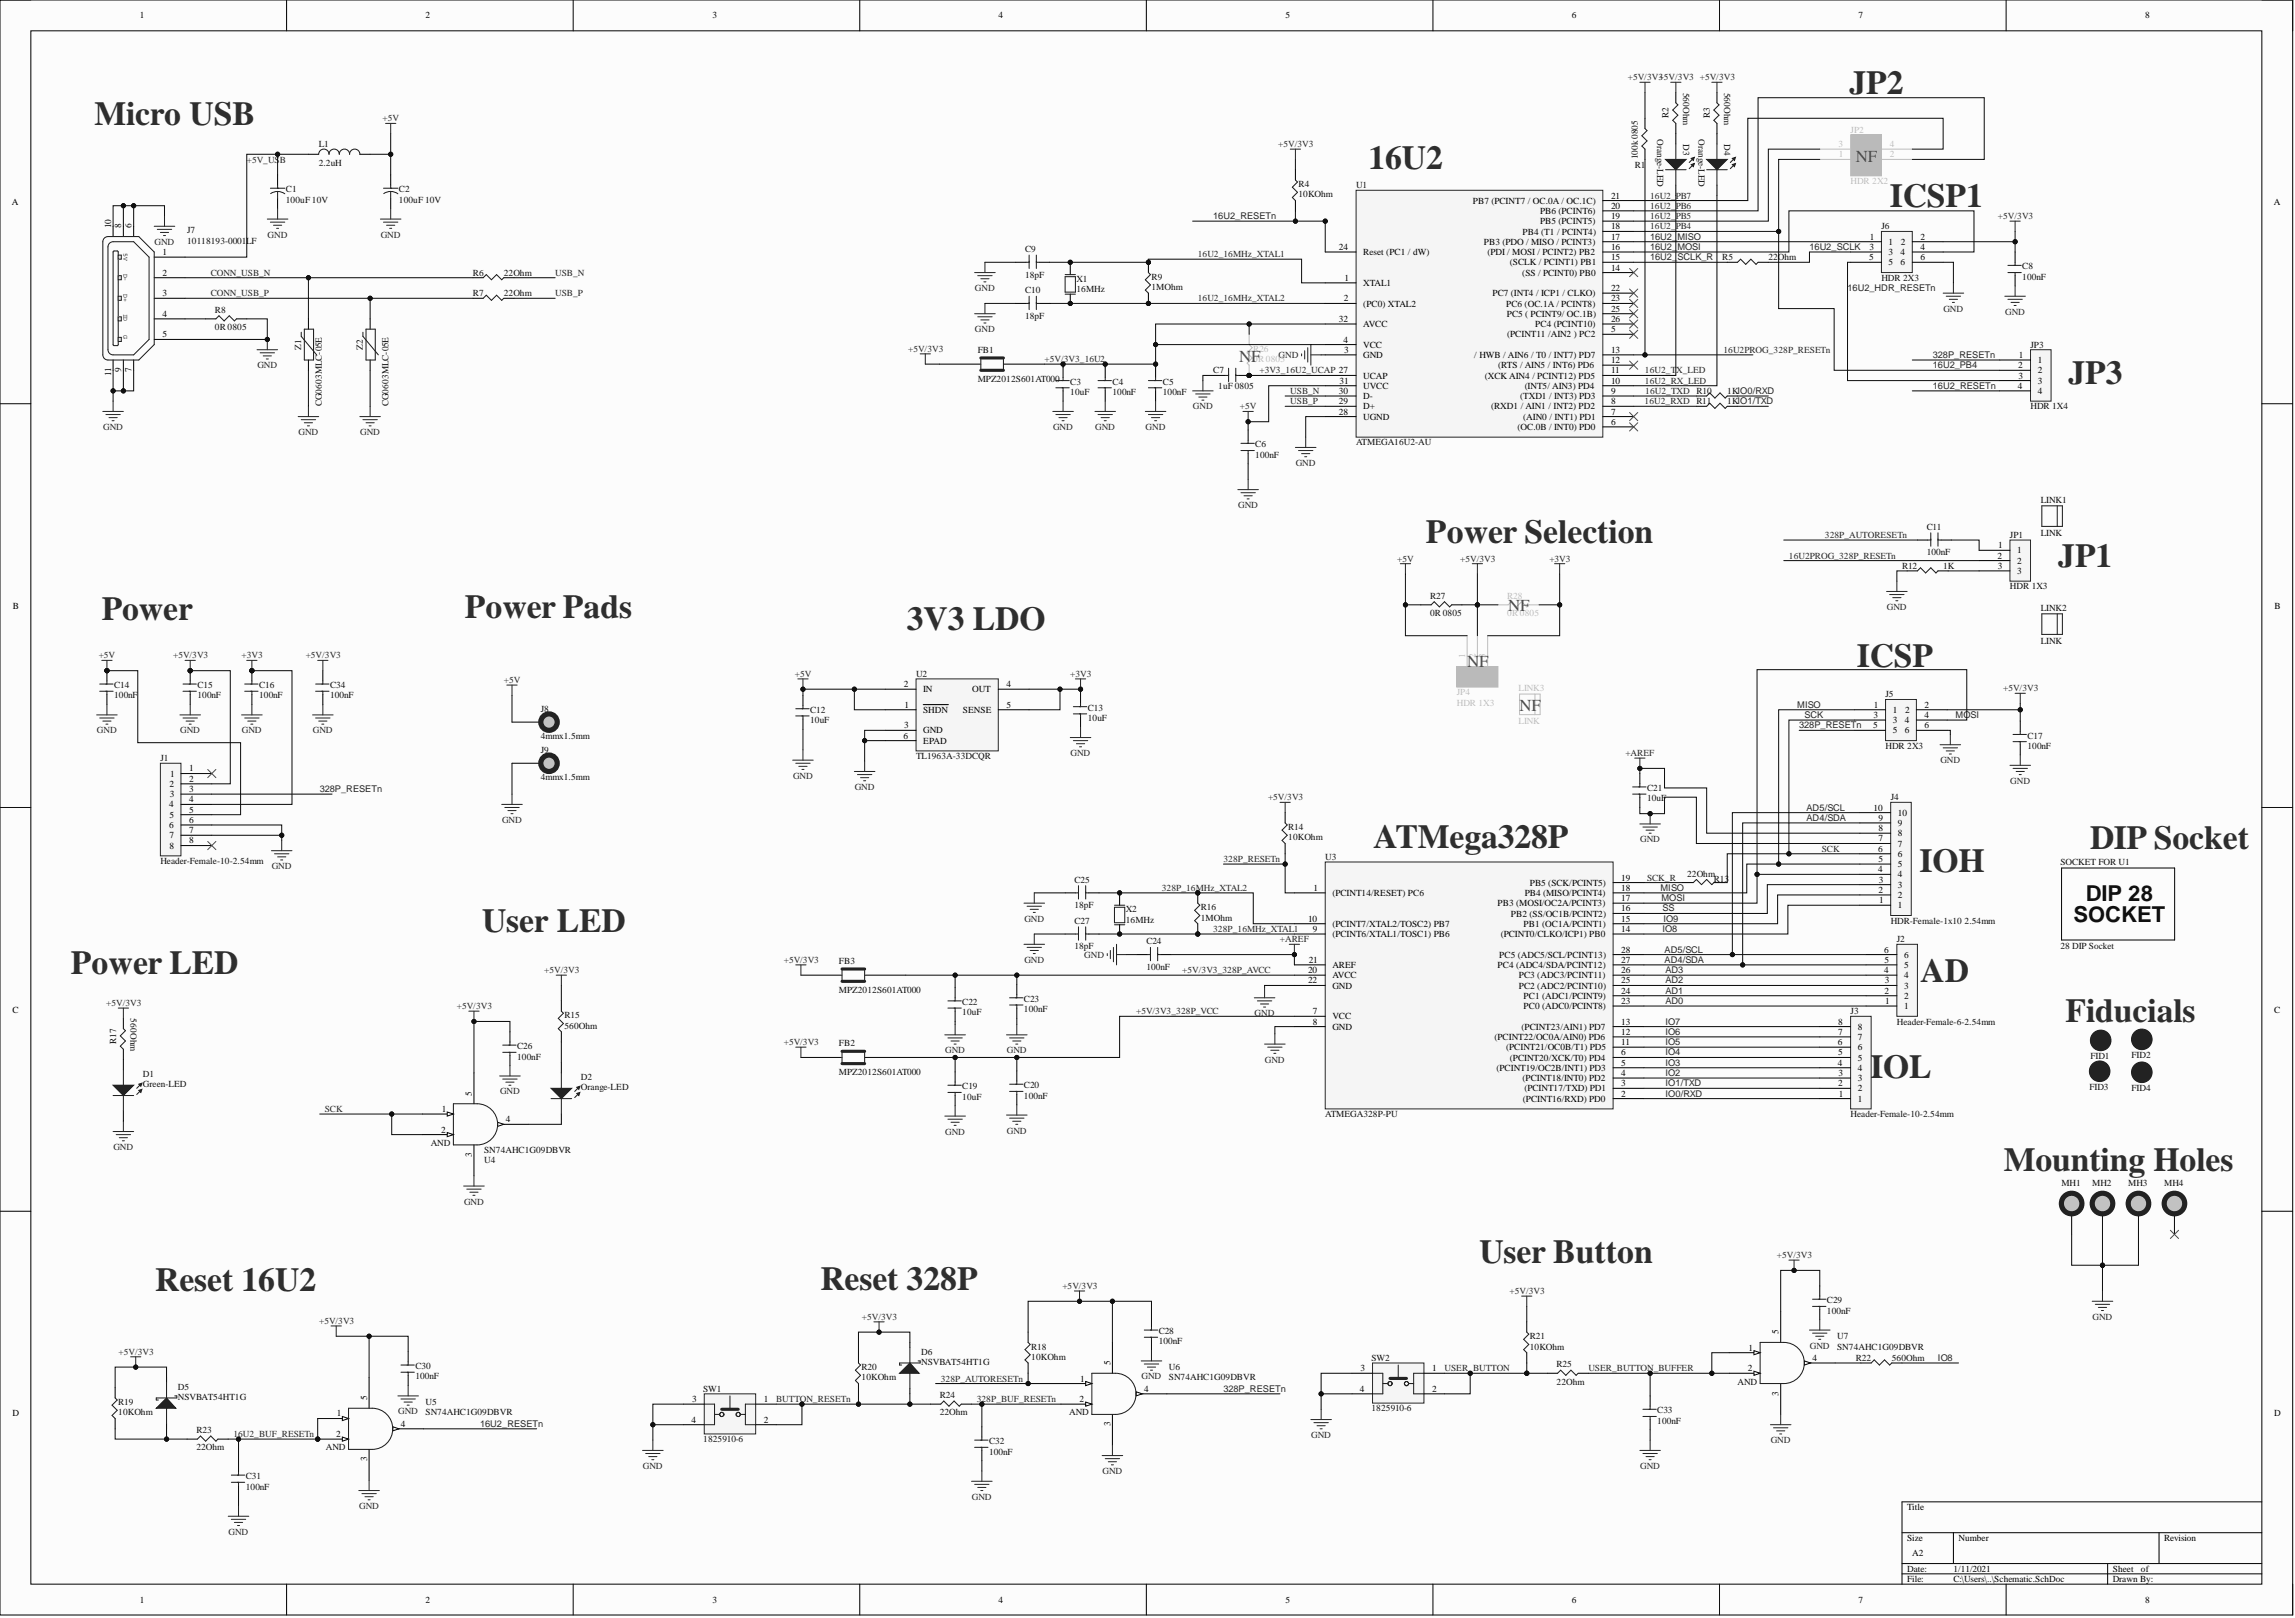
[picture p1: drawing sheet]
<svg xmlns="http://www.w3.org/2000/svg" width="566mm" height="399mm" viewBox="0 0 566 399" stroke-linecap="round" stroke-linejoin="round" font-family="sans-serif">
<defs><g id="words">
<g font-size="8.3" fill="#2e2e2e">
<text x="456.3" y="23.1">JP2</text>
<text x="23.3" y="30.9">Micro USB</text>
<text x="337.6" y="41.6">16U2</text>
<text x="466.2" y="51">ICSP1</text>
<text x="510.3" y="94.6">JP3</text>
<text x="351.8" y="133.9">Power Selection</text>
<text x="507.8" y="139.8">JP1</text>
<text x="25.1" y="153">Power</text>
<text x="114.6" y="152.4">Power Pads</text>
<text x="223.7" y="155.2">3V3 LDO</text>
<text x="458.1" y="164.4">ICSP</text>
<text x="338.9" y="209">ATMega328P</text>
<text x="515.7" y="209.3">DIP Socket</text>
<text x="473.6" y="215.1">IOH</text>
<text x="119" y="229.8">User LED</text>
<text x="17.5" y="240.2">Power LED</text>
<text x="473.8" y="242.2">AD</text>
<text x="509.6" y="252.1">Fiducials</text>
<text x="461.4" y="265.8">IOL</text>
<text x="494.4" y="288.7">Mounting Holes</text>
<text x="365" y="311.5">User Button</text>
<text x="38.3" y="318.3">Reset 16U2</text>
<text x="202.4" y="318.1">Reset 328P</text>
</g>
<g font-size="5.4" fill="#0e0e0e">
<text x="511.5" y="227.4">SOCKET</text>
<text x="514.6" y="222.3">DIP 28</text>
</g>
<g font-size="4.1" fill="#4c4c4c">
<text x="457.8" y="40">NF</text>
<text x="305.7" y="89.2">NF</text>
<text x="372.1" y="150.7">NF</text>
<text x="362" y="164.5">NF</text>
<text x="374.9" y="175.4">NF</text>
</g>
<g font-size="2.3">
<text x="34.5" y="4.6">1</text>
<text x="105" y="4.6">2</text>
<text x="175.8" y="4.6">3</text>
<text x="246.4" y="4.6">4</text>
<text x="317.1" y="4.6">5</text>
<text x="387.8" y="4.6">6</text>
<text x="458.5" y="4.6">7</text>
<text x="529.3" y="4.6">8</text>
<text x="3" y="50.6">A</text>
<text x="363.4" y="50.2">PB7 (PCINT7 / OC.0A / OC.1C)</text>
<text x="380" y="52.8">PB6 (PCINT6)</text>
<text x="397.5" y="51.5">20</text>
<text x="397.5" y="49">21</text>
<text x="561" y="50.6">A</text>
<text x="27.4" y="56.3" transform="rotate(-90 27.4 56.3)">10</text>
<text x="29.9" y="56.3" transform="rotate(-90 29.9 56.3)">8</text>
<text x="32.5" y="56.3" transform="rotate(-90 32.5 56.3)">6</text>
<text x="375.7" y="57.8">PB4 (T1 / PCINT4)</text>
<text x="380" y="55.3">PB5 (PCINT5)</text>
<text x="397.5" y="59.1">17</text>
<text x="397.5" y="56.6">18</text>
<text x="397.5" y="54">19</text>
<text x="461.3" y="59.1">1</text>
<text x="473.8" y="59.1">2</text>
<text x="40.1" y="62.9">1</text>
<text x="330.3" y="61.6">24</text>
<text x="336.3" y="62.9">Reset (PC1 / dW)</text>
<text x="366.1" y="60.4">PB3 (PDO / MISO / PCINT3)</text>
<text x="366.9" y="62.9">(PDI / MOSI / PCINT2) PB2</text>
<text x="372.5" y="65.4">(SCLK / PCINT1) PB1</text>
<text x="397.5" y="64.2">15</text>
<text x="397.5" y="61.6">16</text>
<text x="461.1" y="64.2">5</text>
<text x="461.2" y="61.6">3</text>
<text x="466" y="60.4">1</text>
<text x="466" y="62.9">3</text>
<text x="466" y="65.4">5</text>
<text x="468.9" y="62.9">4</text>
<text x="468.9" y="65.4">6</text>
<text x="469" y="60.4">2</text>
<text x="473.8" y="61.6">4</text>
<text x="473.8" y="64.2">6</text>
<text x="40.1" y="68">2</text>
<text x="331.7" y="69.2">1</text>
<text x="336.3" y="70.5">XTAL1</text>
<text x="375.6" y="68">(SS / PCINT0) PB0</text>
<text x="397.5" y="66.7">14</text>
<text x="397.5" y="71.8">22</text>
<text x="40.1" y="73.1">3</text>
<text x="331.5" y="74.3">2</text>
<text x="336.3" y="75.6">(PC0) XTAL2</text>
<text x="368.2" y="73.1">PC7 (INT4 / ICP1 / CLKO)</text>
<text x="371.6" y="75.6">PC6 (OC.1A / PCINT8)</text>
<text x="397.5" y="74.3">23</text>
<text x="397.5" y="76.9">25</text>
<text x="40.1" y="78.1">4</text>
<text x="40.1" y="83.2">5</text>
<text x="330.3" y="79.4">32</text>
<text x="336.3" y="80.7">AVCC</text>
<text x="371.8" y="78.1">PC5 ( PCINT9/ OC.1B)</text>
<text x="371.9" y="83.2">(PCINT11 /AIN2 ) PC2</text>
<text x="378.8" y="80.7">PC4 (PCINT10)</text>
<text x="397.5" y="81.9">5</text>
<text x="397.5" y="79.4">26</text>
<text x="331.4" y="84.5">4</text>
<text x="331.6" y="87">3</text>
<text x="336.3" y="88.3">GND</text>
<text x="336.3" y="85.7">VCC</text>
<text x="363.7" y="88.3">/ HWB / AIN6 / T0 / INT7) PD7</text>
<text x="397.5" y="89.5">12</text>
<text x="397.5" y="87">13</text>
<text x="498.1" y="88.3">1</text>
<text x="502.7" y="89.5">1</text>
<text x="27.4" y="92.8" transform="rotate(-90 27.4 92.8)">11</text>
<text x="29.9" y="91.8" transform="rotate(-90 29.9 91.8)">9</text>
<text x="32.5" y="91.8" transform="rotate(-90 32.5 91.8)">7</text>
<text x="330.5" y="94.6">31</text>
<text x="336.3" y="93.3">UCAP</text>
<text x="336.3" y="95.9">UVCC</text>
<text x="366.4" y="93.3">(XCK AIN4 / PCINT12) PD5</text>
<text x="369.7" y="90.8">(RTS / AIN5 / INT6) PD6</text>
<text x="376.2" y="95.9">(INT5/ AIN3) PD4</text>
<text x="397.5" y="94.6">10</text>
<text x="397.5" y="92.1">11</text>
<text x="497.8" y="95.9">4</text>
<text x="497.9" y="90.8">2</text>
<text x="498" y="93.3">3</text>
<text x="502.7" y="92.1">2</text>
<text x="502.7" y="94.6">3</text>
<text x="330.3" y="99.7">29</text>
<text x="330.3" y="97.1">30</text>
<text x="336.3" y="101">D+</text>
<text x="336.3" y="98.4">D-</text>
<text x="367.9" y="101">(RXD1 / AIN1 / INT2) PD2</text>
<text x="375.1" y="98.4">(TXD1 / INT3) PD3</text>
<text x="397.5" y="99.7">8</text>
<text x="397.5" y="97.1">9</text>
<text x="502.7" y="97.1">4</text>
<text x="330.3" y="102.2">28</text>
<text x="336.3" y="103.5">UGND</text>
<text x="374.4" y="106">(OC.0B / INT0) PD0</text>
<text x="375.8" y="103.5">(AIN0 / INT1) PD1</text>
<text x="397.5" y="104.8">6</text>
<text x="397.5" y="102.2">7</text>
<text x="492.8" y="137.7">2</text>
<text x="493" y="135.2">1</text>
<text x="497.7" y="136.5">1</text>
<text x="492.9" y="140.3">3</text>
<text x="497.7" y="139">2</text>
<text x="497.7" y="141.5">3</text>
<text x="3.1" y="150.1">B</text>
<text x="561.2" y="150.1">B</text>
<text x="223" y="169.4">2</text>
<text x="227.8" y="170.7">IN</text>
<text x="239.9" y="170.7">OUT</text>
<text x="248.3" y="169.4">4</text>
<text x="223" y="179.6">3</text>
<text x="223.1" y="174.5">1</text>
<text x="227.8" y="175.8">SHDN</text>
<text x="237.6" y="175.8">SENSE</text>
<text x="248.3" y="174.5">5</text>
<text x="462.1" y="179.6">5</text>
<text x="462.2" y="177.1">3</text>
<text x="462.3" y="174.5">1</text>
<text x="467" y="175.8">1</text>
<text x="467" y="178.3">3</text>
<text x="469.9" y="178.3">4</text>
<text x="470" y="175.8">2</text>
<text x="474.8" y="174.5">2</text>
<text x="474.8" y="177.1">4</text>
<text x="474.8" y="179.6">6</text>
<text x="222.9" y="182.1">6</text>
<text x="227.8" y="180.9">GND</text>
<text x="227.8" y="183.4">EPAD</text>
<text x="467" y="180.9">5</text>
<text x="469.9" y="180.9">6</text>
<text x="42" y="191.5">1</text>
<text x="46.7" y="190.2">1</text>
<text x="41.9" y="194.1">2</text>
<text x="41.9" y="196.6">3</text>
<text x="46.7" y="192.8">2</text>
<text x="46.7" y="195.3">3</text>
<text x="46.7" y="197.9">4</text>
<text x="41.8" y="199.1">4</text>
<text x="41.9" y="201.7">5</text>
<text x="46.7" y="200.4">5</text>
<text x="46.7" y="202.9">6</text>
<text x="462.2" y="199.9">10</text>
<text x="463.4" y="202.4">9</text>
<text x="468.2" y="203.7">9</text>
<text x="468.2" y="201.2">10</text>
<text x="41.8" y="204.2">6</text>
<text x="41.9" y="206.7">7</text>
<text x="41.9" y="209.3">8</text>
<text x="46.7" y="205.5">7</text>
<text x="46.7" y="208">8</text>
<text x="463.4" y="207.5">7</text>
<text x="463.4" y="205">8</text>
<text x="468.2" y="208.8">7</text>
<text x="468.2" y="206.2">8</text>
<text x="463.3" y="215.1">4</text>
<text x="463.3" y="210">6</text>
<text x="463.4" y="212.6">5</text>
<text x="468.2" y="213.8">5</text>
<text x="468.2" y="211.3">6</text>
<text x="324.1" y="219.7">1</text>
<text x="328.7" y="220.9">(PCINT14/RESET) PC6</text>
<text x="376.2" y="220.9">PB4 (MISO/PCINT4)</text>
<text x="377.4" y="218.4">PB5 (SCK/PCINT5)</text>
<text x="400" y="219.7">18</text>
<text x="400" y="217.1">19</text>
<text x="463.4" y="220.2">2</text>
<text x="463.5" y="217.6">3</text>
<text x="468.2" y="221.4">2</text>
<text x="468.2" y="218.9">3</text>
<text x="468.2" y="216.4">4</text>
<text x="322.7" y="227.3">10</text>
<text x="369.5" y="223.5">PB3 (MOSI/OC2A/PCINT3)</text>
<text x="372.8" y="226">PB2 (SS/OC1B/PCINT2)</text>
<text x="400" y="227.3">15</text>
<text x="400" y="224.7">16</text>
<text x="400" y="222.2">17</text>
<text x="463.6" y="222.7">1</text>
<text x="468.2" y="224">1</text>
<text x="323.9" y="229.8">9</text>
<text x="328.7" y="231.1">(PCINT6/XTAL1/TOSC1) PB6</text>
<text x="328.7" y="228.5">(PCINT7/XTAL2/TOSC2) PB7</text>
<text x="370.2" y="231.1">(PCINT0/CLKO/ICP1) PB0</text>
<text x="375.9" y="228.5">PB1 (OC1A/PCINT1)</text>
<text x="400" y="229.8">14</text>
<text x="322.7" y="240">20</text>
<text x="322.9" y="237.4">21</text>
<text x="328.7" y="238.7">AREF</text>
<text x="369.5" y="238.7">PC4 (ADC4/SDA/PCINT12)</text>
<text x="369.9" y="236.2">PC5 (ADC5/SCL/PCINT13)</text>
<text x="400" y="240">26</text>
<text x="400" y="237.4">27</text>
<text x="400" y="234.9">28</text>
<text x="464.9" y="240">4</text>
<text x="464.9" y="234.9">6</text>
<text x="464.9" y="237.4">5</text>
<text x="469.8" y="238.7">5</text>
<text x="469.8" y="236.2">6</text>
<text x="322.7" y="242.5">22</text>
<text x="328.7" y="241.2">AVCC</text>
<text x="328.7" y="243.8">GND</text>
<text x="374.7" y="243.8">PC2 (ADC2/PCINT10)</text>
<text x="374.7" y="241.2">PC3 (ADC3/PCINT11)</text>
<text x="400" y="245">24</text>
<text x="400" y="242.5">25</text>
<text x="464.9" y="245">2</text>
<text x="465" y="242.5">3</text>
<text x="469.8" y="243.8">3</text>
<text x="469.8" y="241.2">4</text>
<text x="3" y="249.7">C</text>
<text x="323.9" y="250.1">7</text>
<text x="328.7" y="251.4">VCC</text>
<text x="375.9" y="248.8">PC0 (ADC0/PCINT8)</text>
<text x="375.9" y="246.3">PC1 (ADC1/PCINT9)</text>
<text x="400" y="247.6">23</text>
<text x="465.1" y="247.6">1</text>
<text x="469.8" y="248.8">1</text>
<text x="469.8" y="246.3">2</text>
<text x="561.1" y="249.7">C</text>
<text x="323.9" y="252.6">8</text>
<text x="328.7" y="253.9">GND</text>
<text x="368.7" y="256.5">(PCINT22/OC0A/AIN0) PD6</text>
<text x="375.4" y="253.9">(PCINT23/AIN1) PD7</text>
<text x="400" y="257.7">11</text>
<text x="400" y="255.2">12</text>
<text x="400" y="252.6">13</text>
<text x="453.4" y="257.7">6</text>
<text x="453.5" y="255.2">7</text>
<text x="453.5" y="252.6">8</text>
<text x="458.3" y="256.5">7</text>
<text x="458.3" y="253.9">8</text>
<text x="371.6" y="259">(PCINT21/OC0B/T1) PD5</text>
<text x="372.5" y="261.5">(PCINT20/XCK/T0) PD4</text>
<text x="400" y="262.8">5</text>
<text x="400" y="260.3">6</text>
<text x="453.4" y="262.8">4</text>
<text x="453.5" y="260.3">5</text>
<text x="458.3" y="261.5">5</text>
<text x="458.3" y="259">6</text>
<text x="369.2" y="264.1">(PCINT19/OC2B/INT1) PD3</text>
<text x="375.7" y="266.6">(PCINT18/INT0) PD2</text>
<text x="376.1" y="269.1">(PCINT17/TXD) PD1</text>
<text x="400" y="267.9">3</text>
<text x="400" y="265.3">4</text>
<text x="453.5" y="267.9">2</text>
<text x="453.6" y="265.3">3</text>
<text x="458.3" y="269.1">2</text>
<text x="458.3" y="266.6">3</text>
<text x="458.3" y="264.1">4</text>
<text x="109" y="274.2">1</text>
<text x="116.4" y="270.2" transform="rotate(-90 116.4 270.2)">5</text>
<text x="375.7" y="271.7">(PCINT16/RXD) PD0</text>
<text x="400" y="270.4">2</text>
<text x="453.7" y="270.4">1</text>
<text x="458.3" y="271.7">1</text>
<text x="108.8" y="279.3">2</text>
<text x="124.8" y="276.7">4</text>
<text x="116.4" y="285.3" transform="rotate(-90 116.4 285.3)">3</text>
<text x="438.8" y="329" transform="rotate(-90 438.8 329)">5</text>
<text x="431.4" y="333.1">1</text>
<text x="447.2" y="335.6">4</text>
<text x="266.5" y="340.7">1</text>
<text x="273.9" y="336.6" transform="rotate(-90 273.9 336.6)">5</text>
<text x="335.7" y="338.1">3</text>
<text x="353.3" y="338.1">1</text>
<text x="431.2" y="338.1">2</text>
<text x="90.6" y="345.2" transform="rotate(-90 90.6 345.2)">5</text>
<text x="170.8" y="345.7">3</text>
<text x="188.5" y="345.7">1</text>
<text x="266.3" y="345.7">2</text>
<text x="282.3" y="343.2">4</text>
<text x="335.5" y="343.2">4</text>
<text x="353.3" y="343.2">2</text>
<text x="438.8" y="344.1" transform="rotate(-90 438.8 344.1)">3</text>
<text x="3" y="349.2">D</text>
<text x="83.1" y="349.3">1</text>
<text x="98.9" y="351.8">4</text>
<text x="170.6" y="350.8">4</text>
<text x="188.5" y="350.8">2</text>
<text x="273.9" y="351.7" transform="rotate(-90 273.9 351.7)">3</text>
<text x="561.1" y="349.2">D</text>
<text x="82.9" y="354.4">2</text>
<text x="90.6" y="360.4" transform="rotate(-90 90.6 360.4)">3</text>
<text x="470.5" y="372.4">Title</text>
<text x="470.5" y="380">Size</text>
<text x="471.8" y="383.8">A2</text>
<text x="483.2" y="380">Number</text>
<text x="533.9" y="380">Revision</text>
<text x="470.5" y="387.6">Date:</text>
<text x="481.9" y="387.6">1/11/2021</text>
<text x="521.2" y="387.6">Sheet</text>
<text x="528.2" y="387.6">of</text>
<text x="34.5" y="395.2">1</text>
<text x="105" y="395.2">2</text>
<text x="175.8" y="395.2">3</text>
<text x="246.4" y="395.2">4</text>
<text x="317.1" y="395.2">5</text>
<text x="387.8" y="395.2">6</text>
<text x="458.5" y="395.2">7</text>
<text x="470.5" y="390.1">File:</text>
<text x="481.9" y="390.1">C:\Users\..\Schematic.SchDoc</text>
<text x="521.2" y="390.1">Drawn By:</text>
<text x="529.3" y="395.2">8</text>
</g>
<g font-size="2.3" fill="#262626">
<text x="401.6" y="19.8">+5V/3V3</text>
<text x="409.2" y="19.8">+5V/3V3 +5V/3V3</text>
<text x="94.4" y="29.9">+5V</text>
<text x="60.9" y="40.1">+5V_USB</text>
<text x="315.4" y="36.3">+5V/3V3</text>
<text x="407.1" y="51.5">16U2_</text>
<text x="407.1" y="49">16U2_</text>
<text x="413.5" y="51.5">PB6</text>
<text x="413.5" y="49">PB7</text>
<text x="66" y="58.6">GND</text>
<text x="93.9" y="58.6">GND</text>
<text x="299.3" y="54">16U2_RESETn</text>
<text x="407.1" y="59.1">16U2_MISO</text>
<text x="407.1" y="56.6">16U2_</text>
<text x="407.1" y="54">16U2_</text>
<text x="413.5" y="56.6">PB4</text>
<text x="413.5" y="54">PB5</text>
<text x="492.9" y="54">+5V/3V3</text>
<text x="38.1" y="60.4">GND</text>
<text x="295.5" y="63.4">16U2_16MHz_XTAL1</text>
<text x="407.1" y="64.2">16U2_SCLK_R</text>
<text x="407.1" y="61.6">16U2_MOSI</text>
<text x="446.4" y="61.6">16U2_SCLK</text>
<text x="52" y="68">CONN_USB_N</text>
<text x="137" y="68">USB_N</text>
<text x="240.5" y="71.8">GND</text>
<text x="455.8" y="71.8">16U2_HDR_RESETn</text>
<text x="52" y="73.1">CONN_USB_P</text>
<text x="137" y="73.1">USB_P</text>
<text x="295.5" y="74.3">16U2_16MHz_XTAL2</text>
<text x="479.5" y="76.9">GND</text>
<text x="494.7" y="77.6">GND</text>
<text x="240.5" y="81.9">GND</text>
<text x="224.1" y="86.7">+5V/3V3</text>
<text x="257.7" y="89.3">+5V/3V3_16U2</text>
<text x="315.5" y="88.3">GND</text>
<text x="425.2" y="87">16U2PROG_328P_RESETn</text>
<text x="476.9" y="88.3">328P_RESETn</text>
<text x="63.5" y="90.8">GND</text>
<text x="310.7" y="92.1">+3V3_16U2_UCAP 27</text>
<text x="405.8" y="92.1">16U2_T</text>
<text x="405.8" y="94.6">16U2_RX_LED</text>
<text x="413.5" y="92.1">X_LED</text>
<text x="476.9" y="95.9">16U2_RESETn</text>
<text x="476.9" y="90.8">16U2_PB4</text>
<text x="294.3" y="101">GND</text>
<text x="305.9" y="101">+5V</text>
<text x="318.3" y="97.1">USB_N</text>
<text x="318.3" y="99.7">USB_P</text>
<text x="405.8" y="99.7">16U2_RXD</text>
<text x="405.9" y="97.1">16U2_TXD</text>
<text x="25.4" y="106">GND</text>
<text x="73.6" y="107.3">GND</text>
<text x="88.9" y="107.3">GND</text>
<text x="259.8" y="106">GND</text>
<text x="270.2" y="106">GND</text>
<text x="282.7" y="106">GND</text>
<text x="319.7" y="114.9">GND</text>
<text x="305.5" y="125.3">GND</text>
<text x="441.4" y="137.7">16U2PROG_328P_RESETn</text>
<text x="450.2" y="132.7">328P_AUTORESETn</text>
<text x="344.7" y="138.5">+5V</text>
<text x="360.3" y="138.5">+5V/3V3</text>
<text x="382.2" y="138.5">+3V3</text>
<text x="465.5" y="150.4">GND</text>
<text x="24.4" y="162.3">+5V</text>
<text x="42.7" y="162.3">+5V/3V3</text>
<text x="59.6" y="162.3">+3V3</text>
<text x="75.4" y="162.3">+5V/3V3</text>
<text x="196.1" y="166.9">+5V</text>
<text x="264" y="166.9">+3V3</text>
<text x="124.3" y="168.4">+5V</text>
<text x="494.2" y="170.5">+5V/3V3</text>
<text x="443.4" y="174.5">MISO</text>
<text x="443.9" y="179.6">328P_RESETn</text>
<text x="445.2" y="177.1">SCK</text>
<text x="482.4" y="177.1">MOSI</text>
<text x="23.9" y="180.9">GND</text>
<text x="44.5" y="180.9">GND</text>
<text x="59.7" y="180.9">GND</text>
<text x="77.2" y="180.9">GND</text>
<text x="264.1" y="186.4">GND</text>
<text x="401" y="186.4">+AREF</text>
<text x="478.7" y="188.2">GND</text>
<text x="78.9" y="195.3">328P_RESETn</text>
<text x="195.6" y="192">GND</text>
<text x="210.9" y="194.8">GND</text>
<text x="312.8" y="197.3">+5V/3V3</text>
<text x="496" y="193.3">GND</text>
<text x="123.9" y="202.9">GND</text>
<text x="445.7" y="202.4">AD4/SDA</text>
<text x="445.7" y="199.9">AD5/SCL</text>
<text x="404.7" y="207.7">GND</text>
<text x="67" y="214.3">GND</text>
<text x="301.8" y="212.6">328P_RESETn</text>
<text x="449.5" y="210">SCK</text>
<text x="286.6" y="219.7">328P_16MHz_XTAL2</text>
<text x="406.3" y="217.1">SCK_R</text>
<text x="409.6" y="219.7">MISO</text>
<text x="252.7" y="227.3">GND</text>
<text x="409.9" y="222.2">MOSI</text>
<text x="410.2" y="224.7">SS</text>
<text x="410.4" y="227.3">IO9</text>
<text x="299.3" y="229.8">328P_16MHz_XTAL1</text>
<text x="315.8" y="232.4">+AREF</text>
<text x="410.2" y="229.8">IO8</text>
<text x="134.3" y="240">+5V/3V3</text>
<text x="193.4" y="237.4">+5V/3V3</text>
<text x="252.7" y="237.4">GND</text>
<text x="267.5" y="236.2">GND</text>
<text x="291.7" y="240">+5V/3V3_328P_AVCC</text>
<text x="410.7" y="237.4">AD4/SDA</text>
<text x="410.7" y="234.9">AD5/SCL</text>
<text x="410.9" y="240">AD3</text>
<text x="410.9" y="245">AD1</text>
<text x="410.9" y="242.5">AD2</text>
<text x="26.2" y="248.1">+5V/3V3</text>
<text x="112.7" y="248.8">+5V/3V3</text>
<text x="280.3" y="250.1">+5V/3V3_328P_VCC</text>
<text x="309.5" y="250.6">GND</text>
<text x="410.9" y="247.6">AD0</text>
<text x="193.4" y="257.7">+5V/3V3</text>
<text x="410.9" y="257.7">IO5</text>
<text x="410.9" y="255.2">IO6</text>
<text x="410.9" y="252.6">IO7</text>
<text x="233.2" y="259.8">GND</text>
<text x="248.4" y="259.8">GND</text>
<text x="312.1" y="262">GND</text>
<text x="410.9" y="262.8">IO3</text>
<text x="410.9" y="260.3">IO4</text>
<text x="123.4" y="269.9">GND</text>
<text x="410.9" y="267.9">IO1/TXD</text>
<text x="410.9" y="265.3">IO2</text>
<text x="80.2" y="274.2">SCK</text>
<text x="410.9" y="270.4">IO0/RXD</text>
<text x="233.2" y="279.8">GND</text>
<text x="248.4" y="279.5">GND</text>
<text x="28" y="283.6">GND</text>
<text x="114.5" y="297">GND</text>
<text x="438.4" y="310.2">+5V/3V3</text>
<text x="262.1" y="317.8">+5V/3V3</text>
<text x="372.4" y="319.1">+5V/3V3</text>
<text x="78.7" y="326.5">+5V/3V3</text>
<text x="212.6" y="325.5">+5V/3V3</text>
<text x="516.3" y="325.5">GND</text>
<text x="29.3" y="334.1">+5V/3V3</text>
<text x="446.5" y="332.6">GND</text>
<text x="478.1" y="335.6">IO8</text>
<text x="232.1" y="340.7">328P_AUTORESETn</text>
<text x="281.6" y="340.2">GND</text>
<text x="356.4" y="338.1">USER_BUTTON</text>
<text x="391.9" y="338.1">USER_BUTTON_BUFFER</text>
<text x="191.5" y="345.7">BUTTON_RESETn</text>
<text x="241" y="345.7">328P_BUF_RESETn</text>
<text x="301.8" y="343.2">328P_RESETn</text>
<text x="98.2" y="348.8">GND</text>
<text x="118.5" y="351.8">16U2_RESETn</text>
<text x="57.6" y="354.4">16U2_BUF_RESETn</text>
<text x="323.5" y="354.6">GND</text>
<text x="436.9" y="355.9">GND</text>
<text x="158.6" y="362.2">GND</text>
<text x="272" y="363.5">GND</text>
<text x="404.7" y="362.2">GND</text>
<text x="239.8" y="369.8">GND</text>
<text x="88.6" y="372.1">GND</text>
<text x="56.4" y="378.5">GND</text>
</g>
<g font-size="2.3" fill="#0e0e0e">
<text x="415.2" y="22.8" transform="rotate(90 415.2 22.8)">560Ohm</text>
<text x="425.4" y="22.8" transform="rotate(90 425.4 22.8)">560Ohm</text>
<text x="411.7" y="29.2" transform="rotate(-90 411.7 29.2)">R2</text>
<text x="421.8" y="29.2" transform="rotate(-90 421.8 29.2)">R3</text>
<text x="408.9" y="34.2" transform="rotate(90 408.9 34.2)">Orange-LED</text>
<text x="415.2" y="35.5" transform="rotate(90 415.2 35.5)">D3</text>
<text x="419" y="34.2" transform="rotate(90 419 34.2)">Orange-LED</text>
<text x="425.4" y="35.5" transform="rotate(90 425.4 35.5)">D4</text>
<text x="78.6" y="36.3">L1</text>
<text x="78.6" y="40.8">2.2uH</text>
<text x="403.3" y="41.3">R1</text>
<text x="404.1" y="39.3" transform="rotate(-90 404.1 39.3)">100k0805</text>
<text x="70.5" y="47.4">C1</text>
<text x="98.4" y="47.4">C2</text>
<text x="320.4" y="46.2">R4</text>
<text x="334.6" y="46.4">U1</text>
<text x="70.5" y="50">100uF 10V</text>
<text x="98.4" y="50">100uF 10V</text>
<text x="320.4" y="48.7">10KOhm</text>
<text x="46.2" y="57.6">J7</text>
<text x="464.2" y="56.6">J6</text>
<text x="46.2" y="60.1">10118193-0001LF</text>
<text x="252.9" y="62.1">C9</text>
<text x="424.9" y="64.2">R5</text>
<text x="436.3" y="64.2">22Ohm</text>
<text x="116.7" y="68">R6</text>
<text x="124.3" y="68">22Ohm</text>
<text x="252.9" y="68.5">18pF</text>
<text x="265.6" y="69.5">X1</text>
<text x="284.1" y="69">R9</text>
<text x="284.1" y="71.5">1MOhm</text>
<text x="464.2" y="69.2">HDR 2X3</text>
<text x="498.9" y="66.5">C8</text>
<text x="498.9" y="69">100nF</text>
<text x="53" y="77.1">R8</text>
<text x="116.7" y="73.1">R7</text>
<text x="124.3" y="73.1">22Ohm</text>
<text x="252.9" y="72.3">C10</text>
<text x="265.6" y="72">16MHz</text>
<text x="53" y="81.4">0R 0805</text>
<text x="252.9" y="78.6">18pF</text>
<text x="74.3" y="86.2" transform="rotate(-90 74.3 86.2)">Z1</text>
<text x="89.5" y="86.2" transform="rotate(-90 89.5 86.2)">Z2</text>
<text x="241.2" y="87">FB1</text>
<text x="501" y="85.7">JP3</text>
<text x="241.2" y="94.1">MPZ2012S601AT000</text>
<text x="264" y="94.9">C3</text>
<text x="274.4" y="94.9">C4</text>
<text x="286.9" y="94.9">C5</text>
<text x="299.3" y="92.1">C7</text>
<text x="300.6" y="95.9">1uF 0805</text>
<text x="79.4" y="100.2" transform="rotate(-90 79.4 100.2)">CG0603MLC-05E</text>
<text x="95.9" y="100.2" transform="rotate(-90 95.9 100.2)">CG0603MLC-05E</text>
<text x="264" y="97.4">10uF</text>
<text x="274.4" y="97.4">100nF</text>
<text x="286.9" y="97.4">100nF</text>
<text x="418.5" y="97.1">R10</text>
<text x="418.5" y="99.7">R11</text>
<text x="426.1" y="97.1">1KIO0/RXD</text>
<text x="426.1" y="99.7">1KIO1/TXD</text>
<text x="501" y="101">HDR 1X4</text>
<text x="309.7" y="110.3">C6</text>
<text x="309.7" y="112.9">100nF</text>
<text x="334.6" y="109.8">ATMEGA16U2-AU</text>
<text x="503.5" y="124">LINK1</text>
<text x="475.3" y="130.6">C11</text>
<text x="475.3" y="137">100nF</text>
<text x="495.9" y="132.7">JP1</text>
<text x="503.5" y="132.1">LINK</text>
<text x="469.3" y="140.3">R12</text>
<text x="479.4" y="140.3">1K</text>
<text x="352.8" y="147.6">R27</text>
<text x="495.9" y="145.3">HDR 1X3</text>
<text x="352.8" y="151.9">0R 0805</text>
<text x="503.5" y="150.6">LINK2</text>
<text x="503.5" y="158.7">LINK</text>
<text x="226" y="166.9">U2</text>
<text x="28.2" y="169.7">C14</text>
<text x="28.2" y="172.2">100nF</text>
<text x="48.7" y="169.7">C15</text>
<text x="48.7" y="172.2">100nF</text>
<text x="63.9" y="169.7">C16</text>
<text x="63.9" y="172.2">100nF</text>
<text x="81.4" y="169.7">C34</text>
<text x="81.4" y="172.2">100nF</text>
<text x="465.2" y="172">J5</text>
<text x="133.4" y="175.5">J8</text>
<text x="199.9" y="175.8">C12</text>
<text x="199.9" y="178.3">10uF</text>
<text x="268.4" y="175.3">C13</text>
<text x="268.4" y="177.8">10uF</text>
<text x="133.4" y="182.1">4mmx1.5mm</text>
<text x="133.4" y="185.7">J9</text>
<text x="465.2" y="184.7">HDR 2X3</text>
<text x="500.2" y="182.1">C17</text>
<text x="500.2" y="184.7">100nF</text>
<text x="39.6" y="187.7">J1</text>
<text x="226" y="187.2">TL1963A-33DCQR</text>
<text x="133.4" y="192.3">4mmx1.5mm</text>
<text x="406.3" y="195.1">C21</text>
<text x="406.3" y="197.6">10uF</text>
<text x="466.5" y="197.3">J4</text>
<text x="317.8" y="204.7">R14</text>
<text x="317.8" y="207.2">10KOhm</text>
<text x="39.6" y="213.1">Header-Female-10-2.54mm</text>
<text x="327" y="212.1">U3</text>
<text x="508.3" y="213.3">SOCKET FOR U1</text>
<text x="265.1" y="217.6">C25</text>
<text x="416.2" y="216.4">22Ohm</text>
<text x="422.8" y="217.4">R13</text>
<text x="265.1" y="227.8">C27</text>
<text x="265.1" y="224">18pF</text>
<text x="277.7" y="225">X2</text>
<text x="277.7" y="227.5">16MHz</text>
<text x="296.3" y="224.5">R16</text>
<text x="296.3" y="227">1MOhm</text>
<text x="466.5" y="227.8">HDR-Female-1x10</text>
<text x="484.7" y="227.8">2.54mm</text>
<text x="282.8" y="232.9">C24</text>
<text x="468" y="232.4">J2</text>
<text x="207" y="237.7">FB3</text>
<text x="265.1" y="234.1">18pF</text>
<text x="282.8" y="239.2">100nF</text>
<text x="508.3" y="234.1">28 DIP Socket</text>
<text x="207" y="244.8">MPZ2012S601AT000</text>
<text x="32.2" y="251.1" transform="rotate(90 32.2 251.1)">560Ohm</text>
<text x="139.3" y="251.1">R15</text>
<text x="237.4" y="247.8">C22</text>
<text x="237.4" y="250.4">10uF</text>
<text x="252.6" y="247.1">C23</text>
<text x="252.6" y="249.6">100nF</text>
<text x="456.6" y="250.1">J3</text>
<text x="28.7" y="257.5" transform="rotate(-90 28.7 257.5)">R17</text>
<text x="139.3" y="253.7">560Ohm</text>
<text x="207" y="258">FB2</text>
<text x="468" y="252.6">Header-Female-6-2.54mm</text>
<text x="127.6" y="258.7">C26</text>
<text x="127.6" y="261.3">100nF</text>
<text x="515.8" y="261.1">FID1</text>
<text x="525.9" y="260.9">FID2</text>
<text x="35.3" y="265.6">D1</text>
<text x="35.3" y="268.1">Green-LED</text>
<text x="143.3" y="266.3">D2</text>
<text x="143.3" y="268.9">Orange-LED</text>
<text x="207" y="265.1">MPZ2012S601AT000</text>
<text x="237.4" y="268.6">C19</text>
<text x="252.6" y="268.4">C20</text>
<text x="515.5" y="268.7">FID3</text>
<text x="525.9" y="269">FID4</text>
<text x="237.4" y="271.2">10uF</text>
<text x="252.6" y="270.9">100nF</text>
<text x="327" y="275.5">ATMEGA328P-PU</text>
<text x="456.6" y="275.5">Header-Female-10-2.54mm</text>
<text x="106.3" y="282.6">AND</text>
<text x="119.5" y="286.9">U4</text>
<text x="119.5" y="284.4">SN74AHC1G09DBVR</text>
<text x="508.6" y="292.5">MH1</text>
<text x="516.2" y="292.5">MH2</text>
<text x="525.1" y="292.5">MH3</text>
<text x="533.9" y="292.5">MH4</text>
<text x="450.7" y="321.4">C29</text>
<text x="450.7" y="323.9">100nF</text>
<text x="285.9" y="329">C28</text>
<text x="227.3" y="334.1">D6</text>
<text x="254.4" y="332.8">R18</text>
<text x="254.4" y="335.3">10KOhm</text>
<text x="285.9" y="331.5">100nF</text>
<text x="338.4" y="335.6">SW2</text>
<text x="377.4" y="330.3">R21</text>
<text x="377.4" y="332.8">10KOhm</text>
<text x="453.3" y="330.3">U7</text>
<text x="453.3" y="332.8">SN74AHC1G09DBVR</text>
<text x="457.8" y="335.6">R22</text>
<text x="466.7" y="335.6">560Ohm</text>
<text x="102.5" y="337.6">C30</text>
<text x="102.5" y="340.2">100nF</text>
<text x="212.6" y="337.9">R20</text>
<text x="212.6" y="340.4">10KOhm</text>
<text x="227.3" y="336.6">NSVBAT54HT1G</text>
<text x="288.4" y="337.9">U6</text>
<text x="288.4" y="340.4">SN74AHC1G09DBVR</text>
<text x="384" y="337.1">R25</text>
<text x="384" y="341.4">22Ohm</text>
<text x="428.7" y="341.4">AND</text>
<text x="29.2" y="346.5">R19</text>
<text x="43.9" y="342.7">D5</text>
<text x="43.9" y="345.2">NSVBAT54HT1G</text>
<text x="105" y="346.5">U5</text>
<text x="173.5" y="343.2">SW1</text>
<text x="231.8" y="344.7">R24</text>
<text x="29.2" y="349">10KOhm</text>
<text x="48.4" y="353.4">R23</text>
<text x="105" y="349">SN74AHC1G09DBVR</text>
<text x="231.8" y="349">22Ohm</text>
<text x="263.8" y="349">AND</text>
<text x="338.4" y="348">1825910-6</text>
<text x="408.9" y="348.5">C33</text>
<text x="408.9" y="351.1">100nF</text>
<text x="48.4" y="357.7">22Ohm</text>
<text x="80.4" y="357.7">AND</text>
<text x="173.5" y="355.6">1825910-6</text>
<text x="244" y="356.1">C32</text>
<text x="244" y="358.7">100nF</text>
<text x="60.6" y="364.8">C31</text>
<text x="60.6" y="367.3">100nF</text>
</g>
<g font-size="2.3" fill="#bebebe">
<text x="456.6" y="32.7">JP2</text>
<text x="453.6" y="36.3">3</text>
<text x="458.3" y="40.1">1</text>
<text x="458.3" y="37.5">3</text>
<text x="461.3" y="37.5">4</text>
<text x="461.4" y="40.1">2</text>
<text x="466.2" y="38.8">2</text>
<text x="466.2" y="36.3">4</text>
<text x="456.6" y="45.4">HDR 2X2</text>
<text x="309.2" y="86.7">R26</text>
<text x="309.2" y="89.3">0R 0805</text>
<text x="371.9" y="147.6">R28</text>
<text x="371.9" y="151.9">0R 0805</text>
<text x="361.5" y="162.3" transform="rotate(-90 361.5 162.3)">1</text>
<text x="364" y="162.3" transform="rotate(-90 364 162.3)">2</text>
<text x="366.5" y="162.3" transform="rotate(-90 366.5 162.3)">3</text>
<text x="359.4" y="171.5">JP4</text>
<text x="374.6" y="170.4">LINK3</text>
<text x="359.4" y="174">HDR 1X3</text>
<text x="374.6" y="178.5">LINK</text>
</g>
<g font-size="1.6" fill="#0e0e0e">
<text x="30.4" y="62.4" transform="rotate(90 30.4 62.4)">5V</text>
<text x="30.4" y="67.5" transform="rotate(90 30.4 67.5)">D-</text>
<text x="30.4" y="72.5" transform="rotate(90 30.4 72.5)">D+</text>
<text x="30.4" y="77.4" transform="rotate(90 30.4 77.4)">ID</text>
<text x="30.4" y="82.7" transform="rotate(90 30.4 82.7)">G</text>
</g>
</g></defs>
<path d="M0 0h565.6v398.3h-565.6z" fill-rule="evenodd" fill="#fcfcfc"/>
<path d="M0 0h565.6v398.3h-565.6z" fill="none" stroke="#000" stroke-width=".25"/>
<path d="M7.6 7.6h550.4v383h-550.4z" fill-rule="evenodd" fill="#fcfcfc"/>
<g fill="none" stroke="#000" stroke-width=".25">
<path d="M0 0h7.6M70.7 0v7.6M141.4 0v7.6M212.1 0v7.6M282.8 0v7.6M353.5 0v7.6M424.2 0v7.6M494.9 0v7.6M558 0h7.6v7.6M7.6 7.6h550.4v383h-550.4zM0 99.6h7.6M558 99.6h7.6"/>
<path d="M0 199.1h7.6M558 199.1h7.6M0 298.7h7.6M558 298.7h7.6M469.3 378h88.7M481.9 378v7.6M532.7 378v7.6M558 370.4h-88.7v20.2M70.7 390.6v7.7M141.4 390.6v7.7M212.1 390.6v7.7M282.8 390.6v7.7"/>
<path d="M353.5 390.6v7.7M424.2 390.6v7.7M469.3 385.6h88.7M469.3 388.1h88.7M494.9 390.6v7.7M520 385.6v5M565.6 390.6v7.7"/>
</g>
<path d="M334.6 46.9h60.8v60.9h-60.8z" fill-rule="evenodd" fill="#f5f5f5"/>
<path d="M334.6 46.9h60.8v60.9h-60.8z" fill="none" stroke="#262626" stroke-width=".25"/>
<g fill="none" stroke="#000" stroke-width=".25">
<path d="M395.4 59.6h7.6M395.4 57.1h7.6M395.4 54.5h7.6M395.4 52h7.6M395.4 49.5h7.6M327 69.8h7.6M327 74.8h7.6M327 62.1h7.6M327 79.9h7.6M395.4 74.8h7.6M395.4 67.2h7.6M395.4 64.7h7.6"/>
<path d="M395.4 62.1h7.6M395.4 72.3h7.6M395.4 77.4h7.6M395.4 79.9h7.6M327 87.5h7.6M327 85h7.6M327 97.7h7.6M327 95.1h7.6M327 92.6h7.6M395.4 87.5h7.6M395.4 82.4h7.6M395.4 97.7h7.6"/>
<path d="M395.4 95.1h7.6M395.4 92.6h7.6M395.4 90h7.6M327 102.7h7.6M327 100.2h7.6M395.4 105.3h7.6M395.4 102.7h7.6M395.4 100.2h7.6"/>
</g>
<path d="M327 212.6h71v60.8h-71z" fill-rule="evenodd" fill="#f5f5f5"/>
<path d="M327 212.6h71v60.8h-71z" fill="none" stroke="#262626" stroke-width=".25"/>
<g fill="none" stroke="#000" stroke-width=".25">
<path d="M398 217.6h7.6M319.3 220.2h7.7M319.3 230.3h7.7M319.3 227.8h7.7M319.3 237.9h7.7M398 220.2h7.6M398 230.3h7.6M398 227.8h7.6M398 225.3h7.6M398 222.7h7.6M398 237.9h7.6M398 235.4h7.6"/>
<path d="M319.3 250.6h7.7M319.3 253.2h7.7M319.3 240.5h7.7M319.3 243h7.7M398 253.2h7.6M398 258.2h7.6M398 255.7h7.6M398 240.5h7.6M398 243h7.6M398 248.1h7.6M398 245.5h7.6M398 270.9h7.6"/>
<path d="M398 268.4h7.6M398 265.8h7.6M398 263.3h7.6M398 260.8h7.6"/>
</g>
<path d="M466.5 197.9h5v27.9h-5z" fill-rule="evenodd" fill="#f5f5f5"/>
<g fill="none" stroke="#262626" stroke-width=".25">
<path d="M466.5 197.9h5v27.9h-5zM252.6 222.7h5.1M252.6 232.9h5.1M253.4 223.5h3.5M253.4 233.6h3.5M254.2 224.2h2M254.2 234.4h2M254.9 225h.5M254.9 235.1h.5M255.2 220.2v2.5M255.2 230.3v2.6M273.2 235.1v.6"/>
<path d="M273.9 234.4v2M274.7 233.6v3.6M275.5 232.9v5M275.5 235.4h2.5M233.1 255.2h5.1M233.9 255.9h3.5M234.6 256.7h2.1M235.4 257.5h.5M235.6 252.6v2.6M248.3 255.2h5.1M249.1 255.9h3.5M249.8 256.7h2.1"/>
<path d="M250.6 257.5h.5M250.9 252.6v2.6M233.1 275.2h5.1M233.9 276h3.5M234.6 276.7h2.1M235.4 277.5h.5M235.6 272.7v2.5M248.3 275h5.1M249.1 275.7h3.5M249.8 276.5h2.1M250.6 277.3h.5M250.9 272.4v2.6"/>
</g>
<g fill="none" stroke="#000" stroke-width=".25">
<path d="M458.9 218.1h7.6M458.9 215.6h7.6M458.9 213.1h7.6M458.9 210.5h7.6M458.9 208h7.6M458.9 205.5h7.6M458.9 202.9h7.6M458.9 200.4h7.6M262.8 230.3h2.5M262.8 220.2h2.5M268.6 230.3h2.6M268.6 220.2h2.6"/>
<path d="M276.2 220.7v2.5M276.2 228v2.6M458.9 223.2h7.6M458.9 220.7h7.6M197.6 240.5h10M213.5 240.5h10M197.6 260.8h10M213.5 260.8h10"/>
</g>
<g fill="none" stroke="#1c1c1c" stroke-width=".25">
<path d="M266.1 218.4v3.3M267.9 218.4v3.3M207.7 239v3M213.3 239v3M265.3 230.3h.8M265.3 220.2h.8M266.1 228.5v3.3M267.9 230.3h.7M267.9 228.5v3.3M267.9 220.2h.7M275 228h2.5M275 223.2h2.5"/>
<path d="M275 223.7h2.5v3.8h-2.5zM207.7 259.2v3.1M213.3 259.2v3.1"/>
</g>
<path d="M207.7 239h5.6M207.7 259.2h5.6M207.7 242h5.6M207.7 262.3h5.6" fill="none" stroke="#1c1c1c" stroke-width=".76"/>
<circle cx="295.5" cy="230.3" r=".51" fill="#0e0e0e"/>
<circle cx="295.5" cy="230.3" r=".51" fill="none" stroke="#0e0e0e" stroke-width=".25"/>
<circle cx="295.5" cy="220.2" r=".51" fill="#0e0e0e"/>
<circle cx="295.5" cy="220.2" r=".51" fill="none" stroke="#0e0e0e" stroke-width=".25"/>
<path d="M295.5 227.8v2.5" fill="none" stroke="#000" stroke-width=".25"/>
<circle cx="295.5" cy="230.3" r=".51" fill="#0e0e0e"/>
<circle cx="295.5" cy="230.3" r=".51" fill="none" stroke="#0e0e0e" stroke-width=".25"/>
<path d="M295.5 220.2v2.5" fill="none" stroke="#000" stroke-width=".25"/>
<circle cx="295.5" cy="220.2" r=".51" fill="#0e0e0e"/>
<circle cx="295.5" cy="220.2" r=".51" fill="none" stroke="#0e0e0e" stroke-width=".25"/>
<g fill="none" stroke="#1c1c1c" stroke-width=".25">
<path d="M283.1 235.4h.7M283.8 233.6v3.3M285.6 235.4h.8M285.6 233.6v3.3M295.5 222.7l.5 .5-1.3 1.3 1.3 1.3-1.3 1.2 .8 .8M233.9 248.6h3.3M233.9 246.8h3.3M235.6 246.1v.7M235.6 248.6v.8M249.1 247.8h3.3M249.1 246.1h3.3M250.9 245.3v.8"/>
<path d="M250.9 247.8v.8M233.9 269.4h3.3M233.9 267.6h3.3M235.6 266.9v.7M235.6 269.4v.8M249.1 269.1h3.3M249.1 267.4h3.3M250.9 266.6v.8M250.9 269.1v.8"/>
</g>
<path d="M280.5 235.4h2.6M286.4 235.4h2.5M235.6 243.5v2.6M235.6 249.4v2.5M250.9 242.8v2.5M250.9 248.6v2.5M235.6 264.3v2.6M235.6 270.2v2.5M250.9 264.1v2.5M250.9 269.9v2.5" fill="none" stroke="#000" stroke-width=".25"/>
<path d="M39.6 188.2h5v22.8h-5z" fill-rule="evenodd" fill="#f5f5f5"/>
<path d="M39.6 188.2h5v22.8h-5z" fill="none" stroke="#262626" stroke-width=".25"/>
<path d="M44.6 190.8h7.7M44.6 193.3h7.7M44.6 195.8h7.7M44.6 198.4h7.7M44.6 200.9h7.7M44.6 203.4h7.7M44.6 206h7.7M44.6 208.5h7.7" fill="none" stroke="#000" stroke-width=".25"/>
<circle cx="26.4" cy="165.4" r=".51" fill="#0e0e0e"/>
<circle cx="26.4" cy="165.4" r=".51" fill="none" stroke="#0e0e0e" stroke-width=".25"/>
<path d="M26.4 165.4v2.5M26.4 171.2v2.6" fill="none" stroke="#000" stroke-width=".25"/>
<circle cx="26.4" cy="165.4" r=".51" fill="#0e0e0e"/>
<circle cx="26.4" cy="165.4" r=".51" fill="none" stroke="#0e0e0e" stroke-width=".25"/>
<path d="M24.6 170.5h3.3M24.6 168.7h3.3M26.4 167.9v.8M26.4 170.5v.7" fill="none" stroke="#1c1c1c" stroke-width=".25"/>
<circle cx="46.9" cy="165.4" r=".51" fill="#0e0e0e"/>
<circle cx="46.9" cy="165.4" r=".51" fill="none" stroke="#0e0e0e" stroke-width=".25"/>
<path d="M46.9 165.4v2.5M46.9 171.2v2.6" fill="none" stroke="#000" stroke-width=".25"/>
<circle cx="46.9" cy="165.4" r=".51" fill="#0e0e0e"/>
<circle cx="46.9" cy="165.4" r=".51" fill="none" stroke="#0e0e0e" stroke-width=".25"/>
<path d="M45.1 170.5h3.3M45.1 168.7h3.3M46.9 167.9v.8M46.9 170.5v.7" fill="none" stroke="#1c1c1c" stroke-width=".25"/>
<circle cx="62.1" cy="165.4" r=".51" fill="#0e0e0e"/>
<circle cx="62.1" cy="165.4" r=".51" fill="none" stroke="#0e0e0e" stroke-width=".25"/>
<path d="M62.1 165.4v2.5M62.1 171.2v2.6" fill="none" stroke="#000" stroke-width=".25"/>
<circle cx="62.1" cy="165.4" r=".51" fill="#0e0e0e"/>
<circle cx="62.1" cy="165.4" r=".51" fill="none" stroke="#0e0e0e" stroke-width=".25"/>
<path d="M60.4 170.5h3.3M60.4 168.7h3.3M62.1 167.9v.8M62.1 170.5v.7M77.9 170.5h3.3M77.9 168.7h3.3M79.6 167.9v.8M79.6 170.5v.7" fill="none" stroke="#1c1c1c" stroke-width=".25"/>
<path d="M79.6 165.4v2.5M79.6 171.2v2.6" fill="none" stroke="#000" stroke-width=".25"/>
<path d="M51.2 189.7l2.1 2.1M53.3 189.7l-2.1 2.1" fill="none" stroke="#4c4c4c" stroke-width=".25"/>
<path d="M25.1 162.8h2.5M26.4 162.8v2.6" fill="none" stroke="#262626" stroke-width=".25"/>
<circle cx="26.4" cy="165.4" r=".51" fill="#0e0e0e"/>
<circle cx="26.4" cy="165.4" r=".51" fill="none" stroke="#0e0e0e" stroke-width=".25"/>
<path d="M45.7 162.8h2.5M46.9 162.8v2.6" fill="none" stroke="#262626" stroke-width=".25"/>
<circle cx="46.9" cy="165.4" r=".51" fill="#0e0e0e"/>
<circle cx="46.9" cy="165.4" r=".51" fill="none" stroke="#0e0e0e" stroke-width=".25"/>
<path d="M60.9 162.8h2.5M62.1 162.8v2.6" fill="none" stroke="#262626" stroke-width=".25"/>
<circle cx="62.1" cy="165.4" r=".51" fill="#0e0e0e"/>
<circle cx="62.1" cy="165.4" r=".51" fill="none" stroke="#0e0e0e" stroke-width=".25"/>
<g fill="none" stroke="#262626" stroke-width=".25">
<path d="M240.5 67.2h5M240.5 77.4h5M241.2 68h3.6M241.2 78.1h3.6M242 68.7h2M242 78.9h2M242.7 69.5h.5M242.7 79.6h.5M243 64.7v2.5M243 74.8v2.6M23.8 176.3h5.1M24.6 177.1h3.6"/>
<path d="M25.4 177.8h2M26.1 178.6h.5M26.4 173.8v2.5M44.4 176.3h5.1M45.1 177.1h3.6M45.9 177.8h2M46.7 178.6h.5M46.9 173.8v2.5M59.6 176.3h5.1M60.4 177.1h3.5M61.1 177.8h2.1M61.9 178.6h.5"/>
<path d="M62.1 173.8v2.5M77.1 176.3h5.1M77.9 177.1h3.5M78.4 162.8h2.5M78.6 177.8h2.1M79.4 178.6h.5M79.6 162.8v2.6M79.6 173.8v2.5M67 209.8h5M67.7 210.5h3.6M68.5 211.3h2M69.2 212.1h.6"/>
<path d="M69.5 207.2v2.6"/>
</g>
<path d="M51.2 207.5l2.1 2M53.3 207.5l-2.1 2" fill="none" stroke="#4c4c4c" stroke-width=".25"/>
<path d="M250.6 74.8h2.5M250.6 64.7h2.5M256.4 74.8h2.6M256.4 64.7h2.6M264 65.2v2.5M264 72.5v2.6" fill="none" stroke="#000" stroke-width=".25"/>
<path d="M253.1 74.8h.8M253.1 64.7h.8M253.9 62.9v3.3M253.9 73.1v3.2M255.7 74.8h.7M255.7 62.9v3.3M255.7 73.1v3.2M255.7 64.7h.7M262.8 72.5h2.5M262.8 67.7h2.5M262.8 68.2h2.5v3.8h-2.5z" fill="none" stroke="#1c1c1c" stroke-width=".25"/>
<circle cx="283.3" cy="74.8" r=".51" fill="#0e0e0e"/>
<circle cx="283.3" cy="74.8" r=".51" fill="none" stroke="#0e0e0e" stroke-width=".25"/>
<circle cx="283.3" cy="64.7" r=".51" fill="#0e0e0e"/>
<circle cx="283.3" cy="64.7" r=".51" fill="none" stroke="#0e0e0e" stroke-width=".25"/>
<path d="M283.3 72.3v2.5" fill="none" stroke="#000" stroke-width=".25"/>
<circle cx="283.3" cy="74.8" r=".51" fill="#0e0e0e"/>
<circle cx="283.3" cy="74.8" r=".51" fill="none" stroke="#0e0e0e" stroke-width=".25"/>
<path d="M283.3 64.7v2.5" fill="none" stroke="#000" stroke-width=".25"/>
<circle cx="283.3" cy="64.7" r=".51" fill="#0e0e0e"/>
<circle cx="283.3" cy="64.7" r=".51" fill="none" stroke="#0e0e0e" stroke-width=".25"/>
<g fill="none" stroke="#1c1c1c" stroke-width=".25">
<path d="M283.3 67.2l.5 .5-1.2 1.3 1.2 1.3-1.2 1.2 .7 .8M242 88.3v3M247.6 88.3v3M260.5 95.6h3.3M260.5 93.9h3.3M262.3 93.1v.8M262.3 95.6v.8M270.9 95.6h3.3M270.9 93.9h3.3M272.7 93.1v.8M272.7 95.6v.8M283.3 95.6h3.3"/>
<path d="M283.3 93.9h3.3M285.1 93.1v.8M285.1 95.6v.8M306.2 111.1h3.3M306.2 109.3h3.3M307.9 108.6v.7M307.9 111.1v.8"/>
</g>
<path d="M231.8 89.8h10M247.7 89.8h10M262.3 90.6v2.5M262.3 96.4v2.5M272.7 90.6v2.5M272.7 96.4v2.5M285.1 90.6v2.5M285.1 96.4v2.5M307.9 106v2.6M307.9 111.9v2.5" fill="none" stroke="#000" stroke-width=".25"/>
<path d="M242 88.3h5.6M242 91.3h5.6" fill="none" stroke="#1c1c1c" stroke-width=".76"/>
<g fill="none" stroke="#262626" stroke-width=".25">
<path d="M227 87.3h2.6M228.3 87.3v2.5M262.3 98.9v2.6M272.7 98.9v2.6M285.1 98.9v2.6M259.7 101.5h5.1M260.5 102.2h3.5M261.3 103h2M262 103.7h.5M270.1 101.5h5.1M270.9 102.2h3.5M271.7 103h2"/>
<path d="M272.4 103.7h.5M282.6 101.5h5M283.3 102.2h3.6M284.1 103h2M284.8 103.7h.6M306.7 101.5h2.5M307.9 101.5v2.5M307.9 118.2v2.5M305.4 120.7h5.1M306.2 121.5h3.5M306.9 122.3h2M307.7 123h.5"/>
<path d="M196.3 237.9h2.6M197.6 237.9v2.6M196.3 258.2h2.6M197.6 258.2v2.6"/>
</g>
<circle cx="307.9" cy="104" r=".51" fill="#0e0e0e"/>
<circle cx="307.9" cy="104" r=".51" fill="none" stroke="#0e0e0e" stroke-width=".25"/>
<path d="M465.2 172.5h7.6v10.1h-7.6z" fill-rule="evenodd" fill="#f5f5f5"/>
<g fill="none" stroke="#262626" stroke-width=".25">
<path d="M465.2 172.5h7.6v10.1h-7.6zM497.2 171h2.5M498.4 171v2.5M478.6 183.7h5.1M479.4 184.4h3.5M480.2 185.2h2M480.9 185.9h.5M481.2 181.1v2.6M495.9 188.7h5.1M496.6 189.5h3.6M497.4 190.2h2M498.2 191h.5"/>
<path d="M498.4 186.2v2.5"/>
</g>
<path d="M457.6 175h7.6M457.6 177.6h7.6M472.8 175h7.6M472.8 177.6h7.6M498.4 177.8v2.6M457.6 180.1h7.6M472.8 180.1h7.6M498.4 183.7v2.5" fill="none" stroke="#000" stroke-width=".25"/>
<path d="M496.6 182.9h3.3M496.6 181.1h3.3M498.4 180.4v.7M498.4 182.9v.8" fill="none" stroke="#1c1c1c" stroke-width=".25"/>
<path d="M468 232.9h5.1v17.7h-5.1z" fill-rule="evenodd" fill="#f5f5f5"/>
<path d="M404.6 203.2h5M405.3 203.9h3.6M406.1 204.7h2M406.9 205.5h.5M407.1 200.6v2.6M468 232.9h5.1v17.7h-5.1z" fill="none" stroke="#262626" stroke-width=".25"/>
<path d="M404.6 190.8v2.5M404.6 196.6v2.5M460.4 237.9h7.6M460.4 235.4h7.6M460.4 248.1h7.6M460.4 245.5h7.6M460.4 243h7.6M460.4 240.5h7.6" fill="none" stroke="#000" stroke-width=".25"/>
<path d="M402.8 195.8h3.3M402.8 194.1h3.3M404.6 193.3v.8M404.6 195.8v.8" fill="none" stroke="#1c1c1c" stroke-width=".25"/>
<circle cx="407.1" cy="200.6" r=".51" fill="#0e0e0e"/>
<circle cx="407.1" cy="200.6" r=".51" fill="none" stroke="#0e0e0e" stroke-width=".25"/>
<path d="M403.3 186.9h2.5M404.6 186.9v2.6" fill="none" stroke="#262626" stroke-width=".25"/>
<circle cx="404.6" cy="189.5" r=".51" fill="#0e0e0e"/>
<circle cx="404.6" cy="189.5" r=".51" fill="none" stroke="#0e0e0e" stroke-width=".25"/>
<path d="M318.1 232.9h2.5M319.3 232.9v2.5" fill="none" stroke="#262626" stroke-width=".25"/>
<circle cx="319.3" cy="235.4" r=".51" fill="#0e0e0e"/>
<circle cx="319.3" cy="235.4" r=".51" fill="none" stroke="#0e0e0e" stroke-width=".25"/>
<path d="M418.5 97.7h2.6M426.1 97.7h2.6M418.5 100.2h2.6M426.1 100.2h2.6M415.2 217.6h2.6M422.8 217.6h2.6" fill="none" stroke="#000" stroke-width=".25"/>
<path d="M421.1 97.7l.7-.8 1.3 1.3 1.3-1.3 1.2 1.3 .5-.5M421.1 100.2l.7-.8 1.3 1.3 1.3-1.3 1.2 1.3 .5-.5M417.8 217.6l.7-.7 1.3 1.2 1.3-1.2 1.2 1.2 .5-.5" fill="none" stroke="#1c1c1c" stroke-width=".25"/>
<path d="M464.2 57.1h7.6v10.1h-7.6z" fill-rule="evenodd" fill="#f5f5f5"/>
<g fill="none" stroke="#262626" stroke-width=".25">
<path d="M464.2 57.1h7.6v10.1h-7.6zM495.9 54.5h2.5M497.2 54.5v2.6M479.4 72.3h5.1M480.2 73.1h3.5M480.9 73.8h2M481.7 74.6h.5M481.9 69.8v2.5M494.6 73.1h5.1M495.4 73.8h3.5M496.1 74.6h2.1M496.9 75.3h.5"/>
<path d="M497.2 70.5v2.6"/>
</g>
<path d="M456.6 59.6h7.6M471.8 59.6h7.6M426.1 64.7h2.6M433.7 64.7h2.6M456.6 62.1h7.6M456.6 64.7h7.6M471.8 62.1h7.6M471.8 64.7h7.6M497.2 62.1v2.6M497.2 68v2.5" fill="none" stroke="#000" stroke-width=".25"/>
<path d="M428.7 64.7l.7-.8 1.3 1.3 1.3-1.3 1.2 1.3 .5-.5M495.4 67.2h3.3M495.4 65.4h3.3M497.2 64.7v.7M497.2 67.2v.8" fill="none" stroke="#1c1c1c" stroke-width=".25"/>
<path d="M456.6 33.2h7.6v10.2h-7.6z" fill-rule="evenodd" fill="#bebebe"/>
<path d="M449 39.3h7.6M449 36.8h7.6M456.6 33.2h7.6v10.2h-7.6zM464.2 39.3h7.6M464.2 36.8h7.6" fill="none" stroke="#bebebe" stroke-width=".25"/>
<path d="M173.7 343.7h12.7v9.9h-12.7z" fill-rule="evenodd" fill="#f5f5f5"/>
<path d="M158.5 357.7h5.1M159.3 358.4h3.5M160.1 359.2h2M160.8 360h.5M161.1 355.1v2.6M173.7 343.7h12.7v9.9h-12.7z" fill="none" stroke="#262626" stroke-width=".25"/>
<path d="M211.8 333.6v2.5M224.5 331v1.3M168.7 346.3h5M168.7 351.3h5M186.4 346.3h5.1M186.4 351.3h5.1M211.8 341.2v2.5M224.5 342.4v1.3M229.6 346.3h2.5M237.2 346.3h2.5" fill="none" stroke="#000" stroke-width=".25"/>
<g fill="none" stroke="#1c1c1c" stroke-width=".25">
<path d="M211.8 336.1l.5 .5-1.3 1.3 1.3 1.2-1.3 1.3 .8 .8M224.5 332.3v10.1M173.7 346.3h2.6v5h-2.6M176.3 348.8h1.3M180.1 344.2v3.3M182.6 348.8h1.3M186.4 346.3h-2.5v5h2.5M232.1 346.3l.8-.8 1.2 1.3 1.3-1.3 1.3 1.3 .5-.5"/>
<circle cx="178.1" cy="348.8" r=".52"/>
<circle cx="182.1" cy="348.8" r=".52"/>
</g>
<path d="M178.1 347.5h4" fill="none" stroke="#1c1c1c" stroke-width=".76"/>
<path d="M224.5 336.1l2.3 2.5h-4.9z" fill="#1c1c1c"/>
<path d="M224.5 336.1l2.3 2.5h-4.9zM226.5 335.6h.5v.5h-5.1v.5h.6" fill="none" stroke="#1c1c1c" stroke-width=".25"/>
<path d="M215.6 326h2.5M216.9 326v2.5" fill="none" stroke="#262626" stroke-width=".25"/>
<circle cx="216.9" cy="328.5" r=".51" fill="#0e0e0e"/>
<circle cx="216.9" cy="328.5" r=".51" fill="none" stroke="#0e0e0e" stroke-width=".25"/>
<path d="M242.2 351.8v2.6M242.2 357.7v2.5M261.8 341.2h7.6" fill="none" stroke="#000" stroke-width=".25"/>
<path d="M240.5 356.9h3.3M240.5 355.1h3.3M242.2 354.4v.7M242.2 356.9v.8" fill="none" stroke="#1c1c1c" stroke-width=".25"/>
<path d="M239.7 365.3h5.1M240.5 366h3.5M241.2 366.8h2M242 367.6h.5M242.2 362.7v2.6" fill="none" stroke="#262626" stroke-width=".25"/>
<path d="M267.9 340.7l1.5 .5-1.5 .5z" fill="#fbfbfb"/>
<path d="M261.8 346.3h7.6M267.9 340.7l1.5 .5-1.5 .5z" fill="none" stroke="#000" stroke-width=".25"/>
<path d="M267.9 345.7l1.5 .6-1.5 .5z" fill="#fbfbfb"/>
<path d="M267.9 345.7l1.5 .6-1.5 .5zM274.4 348.8v7.6M280.3 343.7h7.6" fill="none" stroke="#000" stroke-width=".25"/>
<path d="M280.3 343.2l1.5 .5-1.5 .5z" fill="#fbfbfb"/>
<path d="M253.6 328.5v2.5M253.6 336.1v2.5M274.4 331v7.6M280.3 343.2l1.5 .5-1.5 .5z" fill="none" stroke="#000" stroke-width=".25"/>
<path d="M253.6 331l.6 .5-1.3 1.3 1.3 1.3-1.3 1.2 .7 .8M269.4 338.6h5.8a5.1 5.1 0 0 1 5.1 5.1 5.1 5.1 0 0 1-5.1 5.1h-5.8z" fill="none" stroke="#1c1c1c" stroke-width=".25"/>
<path d="M265.1 318.3h2.5M266.3 318.3v2.6M271.9 358.9h5.1M272.7 359.7h3.5M274.4 356.4v2.5M273.4 360.5h2.1M274.2 361.2h.5" fill="none" stroke="#262626" stroke-width=".25"/>
<circle cx="266.3" cy="320.9" r=".51" fill="#0e0e0e"/>
<circle cx="266.3" cy="320.9" r=".51" fill="none" stroke="#0e0e0e" stroke-width=".25"/>
<path d="M317.1 200.4v2.5M317.1 208v2.5M284.1 324.7v2.5M284.1 330.5v2.6" fill="none" stroke="#000" stroke-width=".25"/>
<path d="M317.1 202.9l.5 .5-1.3 1.3 1.3 1.3-1.3 1.2 .8 .8M282.3 329.8h3.3M282.3 328h3.3M284.1 327.2v.8M284.1 329.8v.7" fill="none" stroke="#1c1c1c" stroke-width=".25"/>
<path d="M315.8 197.9h2.5M317.1 197.9v2.5M281.6 335.6h5M282.3 336.4h3.6M283.1 337.1h2M283.8 337.9h.5M284.1 333.1v2.5" fill="none" stroke="#262626" stroke-width=".25"/>
<path d="M495.9 133.2h5.1v10.1h-5.1z" fill-rule="evenodd" fill="#f5f5f5"/>
<path d="M495.9 133.2h5.1v10.1h-5.1zM465.4 145.9h5.1M466.2 146.6h3.6M467 147.4h2M467.7 148.1h.5M468 143.3v2.6" fill="none" stroke="#262626" stroke-width=".25"/>
<g fill="none" stroke="#000" stroke-width=".25">
<path d="M473.1 133.2h2.5M478.9 133.2h2.5M488.3 135.7h7.6M488.3 138.2h7.6M470.5 140.8h2.6M478.1 140.8h2.6M488.3 140.8h7.6M41.1 339.7v1.2M28.4 342.2v2.5M28.4 349.8v2.5M41.1 351.1v1.2M46.2 354.9h2.5"/>
<path d="M53.8 354.9h2.5"/>
</g>
<path d="M475.6 133.2h.8M476.4 131.4v3.3M478.1 133.2h.8M478.1 131.4v3.3M473.1 140.8l.7-.8 1.3 1.3 1.3-1.3 1.2 1.3 .5-.5M28.4 344.7l.5 .5-1.3 1.3 1.3 1.3-1.3 1.2 .8 .8M41.1 340.9v10.2M48.7 354.9l.8-.8 1.2 1.3 1.3-1.3 1.3 1.3 .5-.5" fill="none" stroke="#1c1c1c" stroke-width=".25"/>
<path d="M41.1 344.7l2.3 2.6h-4.8z" fill="#1c1c1c"/>
<path d="M41.1 344.7l2.3 2.6h-4.8zM43.1 344.2h.5v.5h-5v.5h.5" fill="none" stroke="#1c1c1c" stroke-width=".25"/>
<path d="M32.2 334.6h2.6M33.5 334.6v2.5" fill="none" stroke="#262626" stroke-width=".25"/>
<circle cx="33.5" cy="337.1" r=".51" fill="#0e0e0e"/>
<circle cx="33.5" cy="337.1" r=".51" fill="none" stroke="#0e0e0e" stroke-width=".25"/>
<path d="M58.8 360.5v2.5M58.8 366.3v2.5" fill="none" stroke="#000" stroke-width=".25"/>
<path d="M57.1 365.5h3.3M57.1 363.8h3.3M58.8 363v.8M58.8 365.5v.8" fill="none" stroke="#1c1c1c" stroke-width=".25"/>
<path d="M56.3 373.9h5.1M57.1 374.7h3.5M57.8 375.4h2.1M58.6 376.2h.5M58.8 371.4v2.5" fill="none" stroke="#262626" stroke-width=".25"/>
<circle cx="78.4" cy="354.9" r=".51" fill="#0e0e0e"/>
<circle cx="78.4" cy="354.9" r=".51" fill="none" stroke="#0e0e0e" stroke-width=".25"/>
<path d="M78.4 349.8h7.6" fill="none" stroke="#000" stroke-width=".25"/>
<path d="M84.5 349.3l1.5 .5-1.5 .5z" fill="#fbfbfb"/>
<path d="M78.4 354.9h7.6M84.5 349.3l1.5 .5-1.5 .5z" fill="none" stroke="#000" stroke-width=".25"/>
<path d="M84.5 354.4l1.5 .5-1.5 .5z" fill="#fbfbfb"/>
<path d="M84.5 354.4l1.5 .5-1.5 .5z" fill="none" stroke="#000" stroke-width=".25"/>
<circle cx="78.4" cy="354.9" r=".51" fill="#0e0e0e"/>
<circle cx="78.4" cy="354.9" r=".51" fill="none" stroke="#0e0e0e" stroke-width=".25"/>
<path d="M91.1 357.4v7.6M96.9 352.3h7.6" fill="none" stroke="#000" stroke-width=".25"/>
<path d="M96.9 351.8l1.5 .5-1.5 .5z" fill="#fbfbfb"/>
<path d="M319.6 41.8v2.6M319.6 49.5v2.5M91.1 339.7v7.6M100.7 333.3v2.6M100.7 339.1v2.6M96.9 351.8l1.5 .5-1.5 .5z" fill="none" stroke="#000" stroke-width=".25"/>
<path d="M319.6 44.4l.5 .5-1.3 1.3 1.3 1.2-1.3 1.3 .8 .8M98.9 338.4h3.3M98.9 336.6h3.3M100.7 335.9v.7M100.7 338.4v.7M86 347.3h5.8a5.1 5.1 0 0 1 5.1 5 5.1 5.1 0 0 1-5.1 5.1h-5.8z" fill="none" stroke="#1c1c1c" stroke-width=".25"/>
<g fill="none" stroke="#262626" stroke-width=".25">
<path d="M318.3 36.8h2.6M319.6 36.8v2.5M81.7 327h2.5M82.9 327v2.5M98.2 344.2h5M98.9 345h3.6M99.7 345.7h2M100.4 346.5h.6M100.7 341.7v2.5M88.5 367.6h5.1M89.3 368.3h3.5M90 369.1h2.1"/>
<path d="M90.8 369.8h.5M91.1 365v2.6"/>
</g>
<path d="M501 86.2h5v12.7h-5z" fill-rule="evenodd" fill="#f5f5f5"/>
<path d="M501 86.2h5v12.7h-5z" fill="none" stroke="#262626" stroke-width=".25"/>
<path d="M413.4 33v2.5M413.4 45.7v2.5M493.3 88.8h7.7M493.3 91.3h7.7M493.3 93.9h7.7M493.3 96.4h7.7" fill="none" stroke="#000" stroke-width=".25"/>
<path d="M413.4 35.5v10.2" fill="none" stroke="#1c1c1c" stroke-width=".25"/>
<path d="M410.9 39.3h5.1l-2.6 2.5z" fill="#1c1c1c"/>
<path d="M410.9 39.3h5.1l-2.6 2.5zM417.5 39.3l-.8 .8M410.9 41.8h5.1" fill="none" stroke="#1c1c1c" stroke-width=".25"/>
<path d="M417.3 39.1l.7-.3-.2 .8z" fill-rule="evenodd" fill="#1c1c1c"/>
<path d="M417.3 39.1l.7-.3-.2 .8zM417.5 40.8l-.8 .8" fill="none" stroke="#1c1c1c" stroke-width=".25"/>
<path d="M417.3 40.6l.7-.3-.2 .8z" fill-rule="evenodd" fill="#1c1c1c"/>
<path d="M413.4 25.4l.6 .5-1.3 1.2 1.3 1.3-1.3 1.3 .7 .7M423.6 35.5v10.2M417.3 40.6l.7-.3-.2 .8z" fill="none" stroke="#1c1c1c" stroke-width=".25"/>
<path d="M413.4 22.8v2.6M413.4 30.4v2.6M423.6 33v2.5M423.6 45.7v2.5" fill="none" stroke="#000" stroke-width=".25"/>
<path d="M412.2 20.3h2.5M413.4 20.3v2.5" fill="none" stroke="#262626" stroke-width=".25"/>
<path d="M421.1 39.3h5l-2.5 2.5z" fill="#1c1c1c"/>
<path d="M421.1 39.3h5l-2.5 2.5zM427.7 39.3l-.8 .8M421.1 41.8h5" fill="none" stroke="#1c1c1c" stroke-width=".25"/>
<path d="M427.4 39.1l.8-.3-.3 .8z" fill-rule="evenodd" fill="#1c1c1c"/>
<path d="M427.4 39.1l.8-.3-.3 .8zM427.7 40.8l-.8 .8" fill="none" stroke="#1c1c1c" stroke-width=".25"/>
<path d="M427.4 40.6l.8-.3-.3 .8z" fill-rule="evenodd" fill="#1c1c1c"/>
<path d="M423.6 25.4l.5 .5-1.3 1.2 1.3 1.3-1.3 1.3 .8 .7M427.4 40.6l.8-.3-.3 .8zM30.4 253.7l.5 .5-1.2 1.2 1.2 1.3-1.2 1.3 .7 .7M30.4 263.8v10.2" fill="none" stroke="#1c1c1c" stroke-width=".25"/>
<path d="M423.6 22.8v2.6M423.6 30.4v2.6M30.4 251.1v2.6M30.4 258.7v5.1M30.4 274v2.5" fill="none" stroke="#000" stroke-width=".25"/>
<path d="M422.3 20.3h2.6M423.6 20.3v2.5M29.2 248.6h2.5M30.4 248.6v2.5M27.9 279h5.1M28.7 279.8h3.5M30.4 276.5v2.5M29.4 280.6h2.1M30.2 281.3h.5" fill="none" stroke="#262626" stroke-width=".25"/>
<path d="M27.9 267.6h5.1l-2.6 2.6z" fill="#1c1c1c"/>
<path d="M27.9 267.6h5.1l-2.6 2.6zM27.9 270.2h5.1M34.5 267.6l-.8 .8" fill="none" stroke="#1c1c1c" stroke-width=".25"/>
<path d="M34.2 267.4l.8-.3-.2 .8z" fill-rule="evenodd" fill="#1c1c1c"/>
<path d="M34.2 267.4l.8-.3-.2 .8zM34.5 269.1l-.8 .8" fill="none" stroke="#1c1c1c" stroke-width=".25"/>
<path d="M34.2 268.9l.8-.3-.2 .8z" fill-rule="evenodd" fill="#1c1c1c"/>
<path d="M34.2 268.9l.8-.3-.2 .8z" fill="none" stroke="#1c1c1c" stroke-width=".25"/>
<path d="M104.2 274.7h7.7" fill="none" stroke="#000" stroke-width=".25"/>
<path d="M110.3 274.2l1.6 .5-1.6 .5z" fill="#fbfbfb"/>
<path d="M104.2 279.8h7.7M110.3 274.2l1.6 .5-1.6 .5z" fill="none" stroke="#000" stroke-width=".25"/>
<path d="M110.3 279.3l1.6 .5-1.6 .5z" fill="#fbfbfb"/>
<path d="M110.3 279.3l1.6 .5-1.6 .5zM122.8 277.3h7.6M116.9 282.3v7.6" fill="none" stroke="#000" stroke-width=".25"/>
<path d="M122.8 276.7l1.5 .6-1.5 .5z" fill="#fbfbfb"/>
<path d="M116.9 264.6v7.6M122.8 276.7l1.5 .6-1.5 .5zM138.5 262v2.6M138.5 274.7v2.6" fill="none" stroke="#000" stroke-width=".25"/>
<path d="M138.5 264.6v10.1M117.7 282.3h-5.8v-10.1h5.8a5.1 5.1 0 0 1 5.1 5.1 5.1 5.1 0 0 1-5.1 5" fill="none" stroke="#1c1c1c" stroke-width=".25"/>
<path d="M136 268.4h5l-2.5 2.5z" fill="#1c1c1c"/>
<path d="M136 268.4h5l-2.5 2.5zM136 270.9h5M142.6 268.4l-.8 .7" fill="none" stroke="#1c1c1c" stroke-width=".25"/>
<path d="M142.3 268.1l.8-.2-.3 .7z" fill-rule="evenodd" fill="#1c1c1c"/>
<path d="M142.3 268.1l.8-.2-.3 .7zM142.6 269.9l-.8 .8" fill="none" stroke="#1c1c1c" stroke-width=".25"/>
<path d="M142.3 269.6l.8-.2-.3 .8z" fill-rule="evenodd" fill="#1c1c1c"/>
<path d="M138.5 249.4l.5 .5-1.3 1.2 1.3 1.3-1.3 1.3 .8 .7M142.3 269.6l.8-.2-.3 .8z" fill="none" stroke="#1c1c1c" stroke-width=".25"/>
<path d="M115.7 249.4h2.5M116.9 249.4v2.5M137.2 240.5h2.6M138.5 240.5v2.5" fill="none" stroke="#262626" stroke-width=".25"/>
<path d="M138.5 246.8v2.6M138.5 254.4v2.6" fill="none" stroke="#000" stroke-width=".25"/>
<circle cx="116.9" cy="251.9" r=".51" fill="#0e0e0e"/>
<circle cx="116.9" cy="251.9" r=".51" fill="none" stroke="#0e0e0e" stroke-width=".25"/>
<path d="M125.8 254.4v2.6M125.8 260.3v2.5" fill="none" stroke="#000" stroke-width=".25"/>
<path d="M124 259.5h3.3M124 257.7h3.3M125.8 257v.7M125.8 259.5v.8" fill="none" stroke="#1c1c1c" stroke-width=".25"/>
<path d="M123.3 265.3h5M124 266.1h3.6M124.8 266.9h2M125.6 267.6h.5M125.8 262.8v2.5M114.4 292.5h5.1M115.2 293.2h3.5M115.9 294h2M116.7 294.8h.5M116.9 289.9v2.6" fill="none" stroke="#262626" stroke-width=".25"/>
<path d="M226 167.4h20.3v17.8h-20.3z" fill-rule="evenodd" fill="#f5f5f5"/>
<g fill="none" stroke="#262626" stroke-width=".25">
<path d="M226 167.4h20.3v17.8h-20.3zM265.3 167.4h2.6M266.6 167.4v2.6M266.6 179.3v2.6M195.6 187.5h5M196.3 188.2h3.6M197.1 189h2M197.8 189.7h.6M198.1 184.9v2.6M210.8 190.2h5.1M211.5 191h3.6M212.3 191.8h2"/>
<path d="M213.1 192.5h.5M213.3 187.7v2.5M264 181.9h5.1M264.8 182.6h3.6M265.6 183.4h2M266.3 184.2h.5"/>
</g>
<path d="M198.1 171.5v2.5M198.1 177.3v2.5M218.4 175h7.6M218.4 170h7.6M227.8 173.8h6.2M246.3 175h7.6M246.3 170h7.6M266.6 171v2.5M266.6 176.8v2.5M218.4 180.1h7.6M218.4 182.6h7.6" fill="none" stroke="#000" stroke-width=".25"/>
<path d="M196.3 176.5h3.3M196.3 174.8h3.3M198.1 174v.8M198.1 176.5v.8M264.8 176h3.3M264.8 174.3h3.3M266.6 173.5v.8M266.6 176v.8" fill="none" stroke="#1c1c1c" stroke-width=".25"/>
<circle cx="266.6" cy="170" r=".51" fill="#0e0e0e"/>
<circle cx="266.6" cy="170" r=".51" fill="none" stroke="#0e0e0e" stroke-width=".25"/>
<path d="M196.8 167.4h2.6M198.1 167.4v2.6" fill="none" stroke="#262626" stroke-width=".25"/>
<circle cx="198.1" cy="170" r=".51" fill="#0e0e0e"/>
<circle cx="198.1" cy="170" r=".51" fill="none" stroke="#0e0e0e" stroke-width=".25"/>
<path d="M405.8 29.2v2.5M405.8 36.8v2.5M350.5 149.2h2.6M358.2 149.2h2.5" fill="none" stroke="#000" stroke-width=".25"/>
<path d="M405.8 31.7l.5 .5-1.2 1.3 1.2 1.2-1.2 1.3 .7 .8M353.1 149.2l.7-.8 1.3 1.3 1.3-1.3 1.2 1.3 .6-.5" fill="none" stroke="#1c1c1c" stroke-width=".25"/>
<path d="M369.6 149.2h2.5l.8-.8 1.2 1.3 1.3-1.3 1.3 1.3 .5-.5h2.5" fill="none" stroke="#bebebe" stroke-width=".25"/>
<g fill="none" stroke="#262626" stroke-width=".25">
<path d="M404.6 20.3h2.5M405.8 20.3v2.5M321.1 87.3v.5M321.9 86.5v2M322.6 85.7v3.6M323.4 85v5M323.4 87.5h2.5M319.6 110.3h5.1M320.4 111.1h3.5M321.1 111.9h2M321.9 112.6h.5M322.1 107.8v2.5"/>
<path d="M345.5 139h2.5M346.7 139v2.5M363.2 139h2.6M364.5 139v2.5M383.5 139h2.6M384.8 139v2.5M309.5 246.1h5M310.2 246.8h3.6M311 247.6h2M311.7 248.3h.5M312 257.5h5.1M312 243.5v2.6"/>
<path d="M312.7 258.2h3.6M313.5 259h2M314.3 259.8h.5M314.5 254.9v2.6"/>
</g>
<g fill="none" stroke="#4c4c4c" stroke-width=".25">
<path d="M402 66.2l2.1 2M402 71.3l2.1 2M402 73.8l2.1 2M402 76.3l2.1 2.1M402 78.9l2.1 2M404.1 66.2l-2.1 2M404.1 71.3l-2.1 2M404.1 73.8l-2.1 2M404.1 76.3l-2.1 2.1M404.1 78.9l-2.1 2M402 81.4l2.1 2.1M402 89l2.1 2.1"/>
<path d="M404.1 81.4l-2.1 2.1M404.1 89l-2.1 2.1M402 104.3l2.1 2M402 101.7l2.1 2M404.1 104.3l-2.1 2M404.1 101.7l-2.1 2"/>
</g>
<circle cx="308.2" cy="92.6" r=".51" fill="#0e0e0e"/>
<circle cx="308.2" cy="92.6" r=".51" fill="none" stroke="#0e0e0e" stroke-width=".25"/>
<path d="M299.8 92.6h2.6M305.6 92.6h2.6" fill="none" stroke="#000" stroke-width=".25"/>
<circle cx="308.2" cy="92.6" r=".51" fill="#0e0e0e"/>
<circle cx="308.2" cy="92.6" r=".51" fill="none" stroke="#0e0e0e" stroke-width=".25"/>
<path d="M302.4 92.6h.7M303.1 90.8v3.3M304.9 92.6h.7M304.9 90.8v3.3" fill="none" stroke="#1c1c1c" stroke-width=".25"/>
<path d="M294.2 96.4h5.1M295 97.1h3.5M295.8 97.9h2M296.5 98.7h.5M296.8 93.9v2.5" fill="none" stroke="#262626" stroke-width=".25"/>
<circle cx="308.2" cy="92.6" r=".51" fill="#0e0e0e"/>
<circle cx="308.2" cy="92.6" r=".51" fill="none" stroke="#0e0e0e" stroke-width=".25"/>
<path d="M308.2 82.4v2.6M308.2 90v2.6" fill="none" stroke="#bebebe" stroke-width=".25"/>
<circle cx="308.2" cy="92.6" r=".51" fill="#0e0e0e"/>
<circle cx="308.2" cy="92.6" r=".51" fill="none" stroke="#0e0e0e" stroke-width=".25"/>
<path d="M308.2 85l.7 .7-1.2 1.3 1.2 1.3-1.2 1.2 .5 .5" fill="none" stroke="#bebebe" stroke-width=".25"/>
<path d="M27.9 55.8v2.5M30.4 55.8v2.5M33 55.8v2.5M38 63.4h7.7M38 68.5h7.7M38 73.6h7.7M38 78.6h7.7M27.9 88.8v2.5M30.4 88.8v2.5M33 88.8v2.5M38 83.7h7.7" fill="none" stroke="#000" stroke-width=".25"/>
<path d="M25.9 58.6l.7-.3h7.6l3.8 3.8v22.9l-3.8 3.8h-7.6a1.27 1.27 0 0 1-1.2-1.3v-27.9zM27.2 59.9l.7-.3h5.1l3.8 3.8v20.3l-3.8 3.8h-5.1a1.27 1.27 0 0 1-1.3-1.3v-25.3zM28 62l.9-.1 .3 .2v22.9l-.3 .2h-.7l-.3-.2z" fill="none" stroke="#1c1c1c" stroke-width=".25"/>
<path d="M29.2 62.9h.7v1h-.7z" fill-rule="evenodd" fill="#e2e2e2"/>
<path d="M29.2 62.9h.7v1h-.7z" fill="none" stroke="#262626" stroke-width=".25"/>
<path d="M29.2 68h.7v1h-.7z" fill-rule="evenodd" fill="#e2e2e2"/>
<path d="M29.2 68h.7v1h-.7z" fill="none" stroke="#262626" stroke-width=".25"/>
<path d="M29.2 73.1h.7v1h-.7z" fill-rule="evenodd" fill="#e2e2e2"/>
<path d="M29.2 73.1h.7v1h-.7z" fill="none" stroke="#262626" stroke-width=".25"/>
<path d="M29.2 78.1h.7v1h-.7z" fill-rule="evenodd" fill="#e2e2e2"/>
<path d="M29.2 78.1h.7v1h-.7z" fill="none" stroke="#262626" stroke-width=".25"/>
<path d="M29.2 83.2h.7v1h-.7z" fill-rule="evenodd" fill="#e2e2e2"/>
<path d="M27.9 98.9v2.6M29.2 83.2h.7v1h-.7zM63.4 86.2h5.1M64.2 87h3.5M64.9 87.8h2.1M65.7 88.5h.5M65.9 83.7v2.5M25.4 101.5h5M26.1 102.2h3.6M26.9 103h2M27.6 103.7h.6" fill="none" stroke="#262626" stroke-width=".25"/>
<path d="M50.7 78.6h2.6M58.3 78.6h2.6M116.7 68.5h2.5M116.7 73.6h2.5M124.3 68.5h2.5M124.3 73.6h2.5" fill="none" stroke="#000" stroke-width=".25"/>
<path d="M53.3 78.6l.7-.7 1.3 1.2 1.3-1.2 1.2 1.2 .5-.5M119.2 68.5l.8-.8 1.2 1.3 1.3-1.3 1.3 1.3 .5-.5M119.2 73.6l.8-.8 1.2 1.3 1.3-1.3 1.3 1.3 .5-.5" fill="none" stroke="#1c1c1c" stroke-width=".25"/>
<circle cx="65.9" cy="83.7" r=".51" fill="#0e0e0e"/>
<circle cx="65.9" cy="83.7" r=".51" fill="none" stroke="#0e0e0e" stroke-width=".25"/>
<path d="M76.1 38h2.5M88.8 38h2.5M68.5 43.1v2.6M68.5 49v2.5M96.4 43.1v2.6M96.4 49v2.5M76.1 78.6v2.6M91.3 78.6v2.6M76.1 88.8v2.5M91.3 88.8v2.5" fill="none" stroke="#000" stroke-width=".25"/>
<g fill="none" stroke="#1c1c1c" stroke-width=".25">
<path d="M78.6 38a1.27 1.27 0 0 1 1.3-1.2 1.27 1.27 0 0 1 1.3 1.2 1.27 1.27 0 0 1 1.2-1.2 1.27 1.27 0 0 1 1.3 1.2 1.27 1.27 0 0 1 1.3-1.2 1.27 1.27 0 0 1 1.2 1.2 1.28 1.28 0 0 1 1.3-1.2 1.28 1.28 0 0 1 1.3 1.2M66.7 46.4h3.6M66.8 47.7a3 3 0 0 1 3.5 .1M68.5 45.7v.7M68.5 47.2v1.8M94.6 46.4h3.6M94.7 47.7a3 3 0 0 1 3.5 .1M96.4 45.7v.7M96.4 47.2v1.8M74.3 81.9v1l3.8 4.6M75.1 81.2h2.3v7.6h-2.3zM89.5 81.9v1l3.8 4.6"/>
<path d="M90.3 81.2h2.3v7.6h-2.3z"/>
</g>
<g fill="none" stroke="#262626" stroke-width=".25">
<path d="M95.1 30.4h2.6M96.4 30.4v2.6M38 55.8h5.1M38.8 56.6h3.6M39.6 57.3h2M40.3 58.1h.5M40.6 53.3v2.5M65.9 54h5.1M66.7 54.8h3.6M67.5 55.5h2M68.2 56.3h.5M68.5 51.5v2.5"/>
<path d="M93.9 54h5M94.6 54.8h3.6M95.4 55.5h2M96.1 56.3h.5M96.4 51.5v2.5M73.6 102.7h5M74.3 103.5h3.6M75.1 104.3h2M75.8 105h.5M76.1 100.2v2.5M88.8 102.7h5.1M89.5 103.5h3.6"/>
<path d="M90.3 104.3h2M91.1 105h.5M91.3 100.2v2.5"/>
</g>
<path d="M338.6 336.1h12.7v9.9h-12.7z" fill-rule="evenodd" fill="#f5f5f5"/>
<g fill="none" stroke="#262626" stroke-width=".25">
<path d="M375.4 319.6h2.5M376.7 319.6v2.6M338.6 336.1h12.7v9.9h-12.7zM323.4 350.1h5.1M324.2 350.8h3.5M324.9 351.6h2.1M325.7 352.3h.5M325.9 347.5v2.6M404.6 357.7h5M405.3 358.4h3.6M406.1 359.2h2M406.9 360h.5"/>
<path d="M407.1 355.1v2.6"/>
</g>
<path d="M333.5 338.6h5.1M351.3 338.6h5.1M376.7 326v2.5M376.7 333.6v2.5M381.7 338.6h2.6M389.4 338.6h2.5M426.6 333.6h7.6M333.5 343.7h5.1M351.3 343.7h5.1M407.1 344.2v2.6M407.1 350.1v2.5" fill="none" stroke="#000" stroke-width=".25"/>
<g fill="none" stroke="#1c1c1c" stroke-width=".25">
<path d="M338.6 338.6h2.6v5.1h-2.6M345 336.6v3.3M351.3 338.6h-2.5v5.1h2.5M376.7 328.5l.5 .5-1.3 1.3 1.3 1.2-1.3 1.3 .8 .8M384.3 338.6l.7-.7 1.3 1.2 1.3-1.2 1.2 1.2 .6-.5M341.2 341.2h1.2M347.5 341.2h1.3M405.3 349.3h3.3M405.3 347.5h3.3M407.1 346.8v.7M407.1 349.3v.8"/>
<circle cx="342.9" cy="341.2" r=".51"/>
<circle cx="347" cy="341.2" r=".52"/>
</g>
<path d="M342.9 339.9h4.1" fill="none" stroke="#1c1c1c" stroke-width=".76"/>
<path d="M432.7 333.1l1.5 .5-1.5 .5z" fill="#fbfbfb"/>
<path d="M426.6 338.6h7.6M432.7 333.1l1.5 .5-1.5 .5z" fill="none" stroke="#000" stroke-width=".25"/>
<path d="M432.7 338.1l1.5 .5-1.5 .5z" fill="#fbfbfb"/>
<path d="M432.7 338.1l1.5 .5-1.5 .5zM445.2 336.1h7.6M439.3 341.2v7.6" fill="none" stroke="#000" stroke-width=".25"/>
<path d="M445.2 335.6l1.5 .5-1.5 .5z" fill="#fbfbfb"/>
<path d="M439.3 323.4v7.6M445.2 335.6l1.5 .5-1.5 .5z" fill="none" stroke="#000" stroke-width=".25"/>
<path d="M434.2 331h5.9a5.1 5.1 0 0 1 5.1 5.1 5.1 5.1 0 0 1-5.1 5.1h-5.9z" fill="none" stroke="#1c1c1c" stroke-width=".25"/>
<path d="M441.4 310.7h2.5M442.6 310.7v2.6M436.8 351.3h5.1M437.5 352.1h3.6M438.3 352.8h2M439.1 353.6h.5M439.3 348.8v2.5" fill="none" stroke="#262626" stroke-width=".25"/>
<circle cx="442.6" cy="313.3" r=".51" fill="#0e0e0e"/>
<circle cx="442.6" cy="313.3" r=".51" fill="none" stroke="#0e0e0e" stroke-width=".25"/>
<path d="M126.3 178.1h7.6M449 317.1v2.5M449 322.9v2.6M459.1 336.1h2.5M466.7 336.1h2.6" fill="none" stroke="#000" stroke-width=".25"/>
<path d="M449 319.6v.8M447.2 322.2h3.3M447.2 320.4h3.3M449 322.2v.7M461.6 336.1l.8-.8 1.3 1.3 1.2-1.3 1.3 1.3 .5-.5" fill="none" stroke="#1c1c1c" stroke-width=".25"/>
<path d="M446.4 328h5.1M447.2 328.7h3.5M447.9 329.5h2.1M448.7 330.3h.5M449 325.5v2.5" fill="none" stroke="#262626" stroke-width=".25"/>
<circle cx="135.5" cy="178.1" r="2.03" fill="#c0c0c0"/>
<circle cx="135.5" cy="178.1" r="2.03" fill="none" stroke="#1c1c1c" stroke-width="1.3"/>
<path d="M126.3 188.2h7.6" fill="none" stroke="#000" stroke-width=".25"/>
<circle cx="135.5" cy="188.2" r="2.03" fill="#c0c0c0"/>
<circle cx="135.5" cy="188.2" r="2.03" fill="none" stroke="#1c1c1c" stroke-width="1.3"/>
<path d="M123.8 198.4h5.1M124.5 199.1h3.6M125.3 199.9h2M126.3 195.8v2.6M126.1 200.6h.5" fill="none" stroke="#262626" stroke-width=".25"/>
<circle cx="518.3" cy="256.6" r="2.54" fill="#1c1c1c"/>
<circle cx="518.3" cy="256.6" r="2.54" fill="none" stroke="#1c1c1c" stroke-width=".25"/>
<circle cx="528.4" cy="256.3" r="2.54" fill="#1c1c1c"/>
<circle cx="528.4" cy="256.3" r="2.54" fill="none" stroke="#1c1c1c" stroke-width=".25"/>
<circle cx="518" cy="264.2" r="2.54" fill="#1c1c1c"/>
<circle cx="518" cy="264.2" r="2.54" fill="none" stroke="#1c1c1c" stroke-width=".25"/>
<circle cx="528.4" cy="264.4" r="2.54" fill="#1c1c1c"/>
<circle cx="528.4" cy="264.4" r="2.54" fill="none" stroke="#1c1c1c" stroke-width=".25"/>
<path d="M536.5 299.3v5.1" fill="none" stroke="#000" stroke-width=".25"/>
<circle cx="536.5" cy="296.8" r="2.54" fill="#c0c0c0"/>
<circle cx="536.5" cy="296.8" r="2.54" fill="none" stroke="#1c1c1c" stroke-width="1.3"/>
<path d="M527.6 299.3v5.1" fill="none" stroke="#000" stroke-width=".25"/>
<circle cx="527.6" cy="296.8" r="2.54" fill="#c0c0c0"/>
<circle cx="527.6" cy="296.8" r="2.54" fill="none" stroke="#1c1c1c" stroke-width="1.3"/>
<path d="M518.7 299.3v5.1" fill="none" stroke="#000" stroke-width=".25"/>
<circle cx="518.7" cy="296.8" r="2.54" fill="#c0c0c0"/>
<circle cx="518.7" cy="296.8" r="2.54" fill="none" stroke="#1c1c1c" stroke-width="1.3"/>
<path d="M511.1 299.3v5.1" fill="none" stroke="#000" stroke-width=".25"/>
<circle cx="511.1" cy="296.8" r="2.54" fill="#c0c0c0"/>
<circle cx="511.1" cy="296.8" r="2.54" fill="none" stroke="#1c1c1c" stroke-width="1.3"/>
<path d="M518.7 318.3v2.6M516.2 320.9h5M516.9 321.6h3.6M517.7 322.4h2M518.5 323.2h.5" fill="none" stroke="#262626" stroke-width=".25"/>
<path d="M535.5 303.4l2 2M537.5 303.4l-2 2" fill="none" stroke="#4c4c4c" stroke-width=".25"/>
<path d="M508.6 214h27.9v17.8h-27.9z" fill="none" stroke="#000" stroke-width=".25"/>
<path d="M503.7 124.7h5.1v5.1h-5.1zM507.6 124.7v5.1M503.7 151.4h5.1v5h-5.1zM507.6 151.4v5" fill="none" stroke="#1d1d1d" stroke-width=".25"/>
<path d="M374.9 171.2h5.1v5h-5.1zM378.7 171.2v5" fill="none" stroke="#bebebe" stroke-width=".25"/>
<path d="M359.4 164.4h10.2v5h-10.2z" fill-rule="evenodd" fill="#bebebe"/>
<path d="M362 156.8v7.6M364.5 156.8v7.6M367 156.8v7.6M359.4 164.4h10.2v5h-10.2z" fill="none" stroke="#bebebe" stroke-width=".25"/>
<path d="M456.6 250.6h5v22.8h-5z" fill-rule="evenodd" fill="#f5f5f5"/>
<path d="M125 168.9h2.6M126.3 168.9v2.6M456.6 250.6h5v22.8h-5z" fill="none" stroke="#262626" stroke-width=".25"/>
<path d="M449 258.2h7.6M449 255.7h7.6M449 253.2h7.6M449 270.9h7.6M449 268.4h7.6M449 265.8h7.6M449 263.3h7.6M449 260.8h7.6" fill="none" stroke="#000" stroke-width=".25"/>
<path d="M26.4 165.4h7.6v17.7h25.4v17.8h-7.1M126.3 171.5v6.6" fill="none" stroke="#0e0e0e" stroke-width=".25"/>
<circle cx="26.4" cy="165.4" r=".51" fill="#0e0e0e"/>
<g fill="none" stroke="#0e0e0e" stroke-width=".25">
<path d="M30.4 91.3v5.1h-2.5"/>
<circle cx="26.4" cy="165.4" r=".51"/>
</g>
<circle cx="30.4" cy="96.4" r=".51" fill="#0e0e0e"/>
<circle cx="30.4" cy="96.4" r=".51" fill="none" stroke="#0e0e0e" stroke-width=".25"/>
<circle cx="27.9" cy="96.4" r=".51" fill="#0e0e0e"/>
<g fill="none" stroke="#0e0e0e" stroke-width=".25">
<path d="M33 50.7h-5.1v5.1"/>
<circle cx="27.9" cy="96.4" r=".51"/>
</g>
<circle cx="30.4" cy="50.7" r=".51" fill="#0e0e0e"/>
<circle cx="30.4" cy="50.7" r=".51" fill="none" stroke="#0e0e0e" stroke-width=".25"/>
<circle cx="33" cy="50.7" r=".51" fill="#0e0e0e"/>
<g fill="none" stroke="#0e0e0e" stroke-width=".25">
<path d="M28.4 352.3v2.6h17.8"/>
<circle cx="33" cy="50.7" r=".51"/>
</g>
<circle cx="41.1" cy="354.9" r=".51" fill="#0e0e0e"/>
<g fill="none" stroke="#0e0e0e" stroke-width=".25">
<path d="M41.1 339.7v-2.6h-12.7v5.1"/>
<circle cx="41.1" cy="354.9" r=".51"/>
</g>
<circle cx="33.5" cy="337.1" r=".51" fill="#0e0e0e"/>
<g fill="none" stroke="#0e0e0e" stroke-width=".25">
<path d="M33 91.3v5.1h-2.6"/>
<circle cx="33.5" cy="337.1" r=".51"/>
</g>
<circle cx="30.4" cy="96.4" r=".51" fill="#0e0e0e"/>
<g fill="none" stroke="#0e0e0e" stroke-width=".25">
<path d="M40.6 53.3v-2.6h-7.6v5.1"/>
<circle cx="30.4" cy="96.4" r=".51"/>
</g>
<circle cx="33" cy="50.7" r=".51" fill="#0e0e0e"/>
<g fill="none" stroke="#0e0e0e" stroke-width=".25">
<path d="M60.9 78.6h5v5.1h-20.2"/>
<circle cx="33" cy="50.7" r=".51"/>
</g>
<circle cx="65.9" cy="83.7" r=".51" fill="#0e0e0e"/>
<g fill="none" stroke="#0e0e0e" stroke-width=".25">
<path d="M45.7 73.6h71M45.7 78.6h5"/>
<circle cx="65.9" cy="83.7" r=".51"/>
</g>
<circle cx="91.3" cy="73.6" r=".51" fill="#0e0e0e"/>
<g fill="none" stroke="#0e0e0e" stroke-width=".25">
<path d="M45.7 68.5h71"/>
<circle cx="91.3" cy="73.6" r=".51"/>
</g>
<circle cx="76.1" cy="68.5" r=".51" fill="#0e0e0e"/>
<g fill="none" stroke="#0e0e0e" stroke-width=".25">
<path d="M76.1 38h-15.2v25.4h-15.2"/>
<circle cx="76.1" cy="68.5" r=".51"/>
</g>
<circle cx="68.5" cy="38" r=".51" fill="#0e0e0e"/>
<g fill="none" stroke="#0e0e0e" stroke-width=".25">
<path d="M46.9 165.4h9.9v27.9h-4.5"/>
<circle cx="68.5" cy="38" r=".51"/>
</g>
<circle cx="46.9" cy="165.4" r=".51" fill="#0e0e0e"/>
<g fill="none" stroke="#0e0e0e" stroke-width=".25">
<path d="M52.3 206h17.2"/>
<circle cx="46.9" cy="165.4" r=".51"/>
</g>
<circle cx="69.5" cy="206" r=".51" fill="#0e0e0e"/>
<g fill="none" stroke="#0e0e0e" stroke-width=".25">
<path d="M52.3 203.4h17.2v3.8"/>
<circle cx="69.5" cy="206" r=".51"/>
</g>
<circle cx="69.5" cy="206" r=".51" fill="#0e0e0e"/>
<g fill="none" stroke="#0e0e0e" stroke-width=".25">
<path d="M62.1 165.4h9.9v33h-19.7"/>
<circle cx="69.5" cy="206" r=".51"/>
</g>
<circle cx="62.1" cy="165.4" r=".51" fill="#0e0e0e"/>
<g fill="none" stroke="#0e0e0e" stroke-width=".25">
<path d="M52.3 195.8h29.6M56.3 354.9h2.5v5.6"/>
<circle cx="62.1" cy="165.4" r=".51"/>
</g>
<circle cx="58.8" cy="354.9" r=".51" fill="#0e0e0e"/>
<g fill="none" stroke="#0e0e0e" stroke-width=".25">
<path d="M78.4 349.8v5.1h-19.6"/>
<circle cx="58.8" cy="354.9" r=".51"/>
</g>
<circle cx="78.4" cy="354.9" r=".51" fill="#0e0e0e"/>
<circle cx="78.4" cy="354.9" r=".51" fill="none" stroke="#0e0e0e" stroke-width=".25"/>
<circle cx="58.8" cy="354.9" r=".51" fill="#0e0e0e"/>
<g fill="none" stroke="#0e0e0e" stroke-width=".25">
<path d="M78.9 274.7h17.7"/>
<circle cx="58.8" cy="354.9" r=".51"/>
</g>
<circle cx="96.6" cy="274.7" r=".51" fill="#0e0e0e"/>
<g fill="none" stroke="#0e0e0e" stroke-width=".25">
<path d="M82.9 329.5h8.2v10.2"/>
<circle cx="96.6" cy="274.7" r=".51"/>
</g>
<circle cx="91.1" cy="329.5" r=".51" fill="#0e0e0e"/>
<g fill="none" stroke="#0e0e0e" stroke-width=".25">
<path d="M91.1 329.5h9.6v3.8"/>
<circle cx="91.1" cy="329.5" r=".51"/>
</g>
<circle cx="91.1" cy="329.5" r=".51" fill="#0e0e0e"/>
<g fill="none" stroke="#0e0e0e" stroke-width=".25">
<path d="M91.3 38h5.1v5.1"/>
<circle cx="91.1" cy="329.5" r=".51"/>
</g>
<circle cx="96.4" cy="38" r=".51" fill="#0e0e0e"/>
<g fill="none" stroke="#0e0e0e" stroke-width=".25">
<path d="M104.2 274.7h-7.6v5.1h7.6"/>
<circle cx="96.4" cy="38" r=".51"/>
</g>
<circle cx="96.6" cy="274.7" r=".51" fill="#0e0e0e"/>
<g fill="none" stroke="#0e0e0e" stroke-width=".25">
<path d="M125.8 254.4v-2.5h-8.9v12.7M104.5 352.3h27.9"/>
<circle cx="96.6" cy="274.7" r=".51"/>
</g>
<circle cx="116.9" cy="251.9" r=".51" fill="#0e0e0e"/>
<g fill="none" stroke="#0e0e0e" stroke-width=".25">
<path d="M126.8 73.6h10.2M126.8 68.5h10.2M130.4 277.3h8.1M161.1 351.3h7.6"/>
<circle cx="116.9" cy="251.9" r=".51"/>
</g>
<circle cx="161.1" cy="351.3" r=".51" fill="#0e0e0e"/>
<g fill="none" stroke="#0e0e0e" stroke-width=".25">
<path d="M168.7 346.3h-7.6v8.8"/>
<circle cx="161.1" cy="351.3" r=".51"/>
</g>
<circle cx="161.1" cy="351.3" r=".51" fill="#0e0e0e"/>
<g fill="none" stroke="#0e0e0e" stroke-width=".25">
<path d="M197.8 346.3v5h-6.3"/>
<circle cx="161.1" cy="351.3" r=".51"/>
</g>
<circle cx="197.8" cy="346.3" r=".51" fill="#0e0e0e"/>
<g fill="none" stroke="#0e0e0e" stroke-width=".25">
<path d="M191.5 346.3h38.1"/>
<circle cx="197.8" cy="346.3" r=".51"/>
</g>
<circle cx="197.8" cy="346.3" r=".51" fill="#0e0e0e"/>
<circle cx="197.8" cy="346.3" r=".51" fill="none" stroke="#0e0e0e" stroke-width=".25"/>
<circle cx="211.8" cy="346.3" r=".51" fill="#0e0e0e"/>
<circle cx="211.8" cy="346.3" r=".51" fill="none" stroke="#0e0e0e" stroke-width=".25"/>
<circle cx="224.5" cy="346.3" r=".51" fill="#0e0e0e"/>
<g fill="none" stroke="#0e0e0e" stroke-width=".25">
<path d="M210.8 170h-12.7v1.5"/>
<circle cx="224.5" cy="346.3" r=".51"/>
</g>
<circle cx="210.8" cy="170" r=".51" fill="#0e0e0e"/>
<circle cx="210.8" cy="170" r=".51" fill="none" stroke="#0e0e0e" stroke-width=".25"/>
<circle cx="198.1" cy="170" r=".51" fill="#0e0e0e"/>
<g fill="none" stroke="#0e0e0e" stroke-width=".25">
<path d="M218.4 170h-7.6v5h7.6"/>
<circle cx="198.1" cy="170" r=".51"/>
</g>
<circle cx="210.8" cy="170" r=".51" fill="#0e0e0e"/>
<g fill="none" stroke="#0e0e0e" stroke-width=".25">
<path d="M224.5 331v-2.5h-12.7v5.1"/>
<circle cx="210.8" cy="170" r=".51"/>
</g>
<circle cx="216.9" cy="328.5" r=".51" fill="#0e0e0e"/>
<g fill="none" stroke="#0e0e0e" stroke-width=".25">
<path d="M218.4 180.1h-5.1v2.5h5.1"/>
<circle cx="216.9" cy="328.5" r=".51"/>
</g>
<circle cx="213.3" cy="182.6" r=".51" fill="#0e0e0e"/>
<g fill="none" stroke="#0e0e0e" stroke-width=".25">
<path d="M319.3 250.6h-43.1v10.2h-52.7"/>
<circle cx="213.3" cy="182.6" r=".51"/>
</g>
<circle cx="235.6" cy="260.8" r=".51" fill="#0e0e0e"/>
<circle cx="235.6" cy="260.8" r=".51" fill="none" stroke="#0e0e0e" stroke-width=".25"/>
<circle cx="250.9" cy="260.8" r=".51" fill="#0e0e0e"/>
<g fill="none" stroke="#0e0e0e" stroke-width=".25">
<path d="M223.5 240.5h27.4"/>
<circle cx="250.9" cy="260.8" r=".51"/>
</g>
<circle cx="235.6" cy="240.5" r=".51" fill="#0e0e0e"/>
<circle cx="235.6" cy="240.5" r=".51" fill="none" stroke="#0e0e0e" stroke-width=".25"/>
<circle cx="250.9" cy="240.5" r=".51" fill="#0e0e0e"/>
<g fill="none" stroke="#0e0e0e" stroke-width=".25">
<path d="M228.3 89.8h3.5M230.8 341.2h22.8"/>
<circle cx="250.9" cy="240.5" r=".51"/>
</g>
<circle cx="253.7" cy="341.2" r=".51" fill="#0e0e0e"/>
<g fill="none" stroke="#0e0e0e" stroke-width=".25">
<path d="M239.7 346.3h2.5v5.5"/>
<circle cx="253.7" cy="341.2" r=".51"/>
</g>
<circle cx="242.2" cy="346.3" r=".51" fill="#0e0e0e"/>
<g fill="none" stroke="#0e0e0e" stroke-width=".25">
<path d="M242.2 346.3h19.6"/>
<circle cx="242.2" cy="346.3" r=".51"/>
</g>
<circle cx="242.2" cy="346.3" r=".51" fill="#0e0e0e"/>
<g fill="none" stroke="#0e0e0e" stroke-width=".25">
<path d="M243 74.8h7.6M243 64.7h7.6M319.3 240.5h-68.4v2.3"/>
<circle cx="242.2" cy="346.3" r=".51"/>
</g>
<circle cx="250.9" cy="240.5" r=".51" fill="#0e0e0e"/>
<g fill="none" stroke="#0e0e0e" stroke-width=".25">
<path d="M253.6 338.6v2.6h8.2"/>
<circle cx="250.9" cy="240.5" r=".51"/>
</g>
<circle cx="253.7" cy="341.2" r=".51" fill="#0e0e0e"/>
<g fill="none" stroke="#0e0e0e" stroke-width=".25">
<path d="M253.6 328.5v-7.6h20.8v10.1"/>
<circle cx="253.7" cy="341.2" r=".51"/>
</g>
<circle cx="274.4" cy="320.9" r=".51" fill="#0e0e0e"/>
<circle cx="274.4" cy="320.9" r=".51" fill="none" stroke="#0e0e0e" stroke-width=".25"/>
<circle cx="266.3" cy="320.9" r=".51" fill="#0e0e0e"/>
<g fill="none" stroke="#0e0e0e" stroke-width=".25">
<path d="M253.9 170h7.6v5h-7.6"/>
<circle cx="266.3" cy="320.9" r=".51"/>
</g>
<circle cx="261.5" cy="170" r=".51" fill="#0e0e0e"/>
<g fill="none" stroke="#0e0e0e" stroke-width=".25">
<path d="M257.7 89.8h27.4v.8M255.2 230.3h7.6M255.2 220.2h7.6"/>
<circle cx="261.5" cy="170" r=".51"/>
</g>
<circle cx="262.3" cy="89.8" r=".51" fill="#0e0e0e"/>
<circle cx="262.3" cy="89.8" r=".51" fill="none" stroke="#0e0e0e" stroke-width=".25"/>
<circle cx="272.7" cy="89.8" r=".51" fill="#0e0e0e"/>
<circle cx="272.7" cy="89.8" r=".51" fill="none" stroke="#0e0e0e" stroke-width=".25"/>
<circle cx="285.1" cy="89.8" r=".51" fill="#0e0e0e"/>
<g fill="none" stroke="#0e0e0e" stroke-width=".25">
<path d="M259 74.8h5"/>
<circle cx="285.1" cy="89.8" r=".51"/>
</g>
<circle cx="264.1" cy="74.8" r=".51" fill="#0e0e0e"/>
<g fill="none" stroke="#0e0e0e" stroke-width=".25">
<path d="M259 64.7h24.3v-.8h37.8v5.9h5.9"/>
<circle cx="264.1" cy="74.8" r=".51"/>
</g>
<circle cx="264.1" cy="64.7" r=".51" fill="#0e0e0e"/>
<circle cx="264.1" cy="64.7" r=".51" fill="none" stroke="#0e0e0e" stroke-width=".25"/>
<circle cx="283.3" cy="64.7" r=".51" fill="#0e0e0e"/>
<g fill="none" stroke="#0e0e0e" stroke-width=".25">
<path d="M261.5 170h5.1v1"/>
<circle cx="283.3" cy="64.7" r=".51"/>
</g>
<circle cx="261.5" cy="170" r=".51" fill="#0e0e0e"/>
<circle cx="261.5" cy="170" r=".51" fill="none" stroke="#0e0e0e" stroke-width=".25"/>
<circle cx="266.6" cy="170" r=".51" fill="#0e0e0e"/>
<g fill="none" stroke="#0e0e0e" stroke-width=".25">
<path d="M327 74.8h-63v.3"/>
<circle cx="266.6" cy="170" r=".51"/>
</g>
<circle cx="264.1" cy="74.8" r=".51" fill="#0e0e0e"/>
<circle cx="264.1" cy="74.8" r=".51" fill="none" stroke="#0e0e0e" stroke-width=".25"/>
<circle cx="283.3" cy="74.8" r=".51" fill="#0e0e0e"/>
<g fill="none" stroke="#0e0e0e" stroke-width=".25">
<path d="M271.2 230.3h5"/>
<circle cx="283.3" cy="74.8" r=".51"/>
</g>
<circle cx="276.2" cy="230.3" r=".51" fill="#0e0e0e"/>
<g fill="none" stroke="#0e0e0e" stroke-width=".25">
<path d="M271.2 220.2h38v7.6h10.1"/>
<circle cx="276.2" cy="230.3" r=".51"/>
</g>
<circle cx="276.2" cy="220.2" r=".51" fill="#0e0e0e"/>
<circle cx="276.2" cy="220.2" r=".51" fill="none" stroke="#0e0e0e" stroke-width=".25"/>
<circle cx="295.5" cy="220.2" r=".51" fill="#0e0e0e"/>
<g fill="none" stroke="#0e0e0e" stroke-width=".25">
<path d="M274.4 320.9h9.7v3.8"/>
<circle cx="295.5" cy="220.2" r=".51"/>
</g>
<circle cx="274.4" cy="320.9" r=".51" fill="#0e0e0e"/>
<g fill="none" stroke="#0e0e0e" stroke-width=".25">
<path d="M319.3 230.3h-43.1v.3"/>
<circle cx="274.4" cy="320.9" r=".51"/>
</g>
<circle cx="276.2" cy="230.3" r=".51" fill="#0e0e0e"/>
<circle cx="276.2" cy="230.3" r=".51" fill="none" stroke="#0e0e0e" stroke-width=".25"/>
<circle cx="295.5" cy="230.3" r=".51" fill="#0e0e0e"/>
<g fill="none" stroke="#0e0e0e" stroke-width=".25">
<path d="M285.1 85h41.9M278 235.4h2.5"/>
<circle cx="295.5" cy="230.3" r=".51"/>
</g>
<circle cx="285.1" cy="85" r=".51" fill="#0e0e0e"/>
<g fill="none" stroke="#0e0e0e" stroke-width=".25">
<path d="M327 79.9h-41.9v9.9"/>
<circle cx="285.1" cy="85" r=".51"/>
</g>
<circle cx="308.2" cy="79.9" r=".51" fill="#0e0e0e"/>
<circle cx="308.2" cy="79.9" r=".51" fill="none" stroke="#0e0e0e" stroke-width=".25"/>
<circle cx="285.1" cy="85" r=".51" fill="#0e0e0e"/>
<circle cx="285.1" cy="85" r=".51" fill="none" stroke="#0e0e0e" stroke-width=".25"/>
<circle cx="285.1" cy="89.8" r=".51" fill="#0e0e0e"/>
<g fill="none" stroke="#0e0e0e" stroke-width=".25">
<path d="M288.9 235.4h30.4v2.5M287.9 343.7h27.9"/>
<circle cx="285.1" cy="89.8" r=".51"/>
</g>
<circle cx="319.3" cy="235.4" r=".51" fill="#0e0e0e"/>
<g fill="none" stroke="#0e0e0e" stroke-width=".25">
<path d="M294.2 54.5h33"/>
<circle cx="319.3" cy="235.4" r=".51"/>
</g>
<circle cx="319.6" cy="54.5" r=".51" fill="#0e0e0e"/>
<circle cx="319.6" cy="54.5" r=".51" fill="none" stroke="#0e0e0e" stroke-width=".25"/>
<circle cx="327" cy="54.5" r=".51" fill="#0e0e0e"/>
<g fill="none" stroke="#0e0e0e" stroke-width=".25">
<path d="M299.8 92.6h-3v1.3M301.8 213.1h15.3"/>
<circle cx="327" cy="54.5" r=".51"/>
</g>
<circle cx="317.1" cy="213.1" r=".51" fill="#0e0e0e"/>
<g fill="none" stroke="#0e0e0e" stroke-width=".25">
<path d="M327 95.1h-14v8.9h-5.1v2"/>
<circle cx="317.1" cy="213.1" r=".51"/>
</g>
<circle cx="307.9" cy="104" r=".51" fill="#0e0e0e"/>
<g fill="none" stroke="#0e0e0e" stroke-width=".25">
<path d="M308.2 92.6h18.8"/>
<circle cx="307.9" cy="104" r=".51"/>
</g>
<circle cx="308.2" cy="92.6" r=".51" fill="#0e0e0e"/>
<g fill="none" stroke="#0e0e0e" stroke-width=".25">
<path d="M317.1 210.5v9.7h2.2M319.3 243h-7.3v.5M319.3 253.2h-4.8v1.7"/>
<circle cx="308.2" cy="92.6" r=".51"/>
</g>
<circle cx="317.1" cy="213.1" r=".51" fill="#0e0e0e"/>
<g fill="none" stroke="#0e0e0e" stroke-width=".25">
<path d="M317.1 97.7h9.9M317.1 100.2h9.9M327 102.7h-4.9v5.1M325.9 343.7h7.6"/>
<circle cx="317.1" cy="213.1" r=".51"/>
</g>
<circle cx="325.9" cy="343.7" r=".51" fill="#0e0e0e"/>
<g fill="none" stroke="#0e0e0e" stroke-width=".25">
<path d="M333.5 338.6h-7.6v8.9"/>
<circle cx="325.9" cy="343.7" r=".51"/>
</g>
<circle cx="325.9" cy="343.7" r=".51" fill="#0e0e0e"/>
<g fill="none" stroke="#0e0e0e" stroke-width=".25">
<path d="M325.9 87.5h1.1M350.5 149.2h-3.8v7.6h15.3"/>
<circle cx="325.9" cy="343.7" r=".51"/>
</g>
<circle cx="346.7" cy="149.2" r=".51" fill="#0e0e0e"/>
<g fill="none" stroke="#0e0e0e" stroke-width=".25">
<path d="M356.4 338.6h6.3v5.1h-6.3"/>
<circle cx="346.7" cy="149.2" r=".51"/>
</g>
<circle cx="362.7" cy="338.6" r=".51" fill="#0e0e0e"/>
<g fill="none" stroke="#0e0e0e" stroke-width=".25">
<path d="M360.7 149.2h8.9"/>
<circle cx="362.7" cy="338.6" r=".51"/>
</g>
<circle cx="364.5" cy="149.2" r=".51" fill="#0e0e0e"/>
<g fill="none" stroke="#0e0e0e" stroke-width=".25">
<path d="M362.7 338.6h14"/>
<circle cx="364.5" cy="149.2" r=".51"/>
</g>
<circle cx="362.7" cy="338.6" r=".51" fill="#0e0e0e"/>
<circle cx="362.7" cy="338.6" r=".51" fill="none" stroke="#0e0e0e" stroke-width=".25"/>
<circle cx="376.7" cy="338.6" r=".51" fill="#0e0e0e"/>
<g fill="none" stroke="#0e0e0e" stroke-width=".25">
<path d="M379.7 149.2h5.1v7.6h-17.8"/>
<circle cx="376.7" cy="338.6" r=".51"/>
</g>
<circle cx="384.8" cy="149.2" r=".51" fill="#0e0e0e"/>
<g fill="none" stroke="#0e0e0e" stroke-width=".25">
<path d="M376.7 338.6h5"/>
<circle cx="384.8" cy="149.2" r=".51"/>
</g>
<circle cx="376.7" cy="338.6" r=".51" fill="#0e0e0e"/>
<g fill="none" stroke="#0e0e0e" stroke-width=".25">
<path d="M391.9 338.6h15.2v5.6"/>
<circle cx="376.7" cy="338.6" r=".51"/>
</g>
<circle cx="407.1" cy="338.6" r=".51" fill="#0e0e0e"/>
<g fill="none" stroke="#0e0e0e" stroke-width=".25">
<path d="M413.4 48.2v44.4h-10.4M423.6 48.2v46.9h-20.6M403 87.5h29.5M403 97.7h15.5M403 100.2h15.5"/>
<circle cx="407.1" cy="338.6" r=".51"/>
</g>
<circle cx="405.8" cy="87.5" r=".51" fill="#0e0e0e"/>
<g fill="none" stroke="#0e0e0e" stroke-width=".25">
<path d="M449 39.3h-10.2v17.8h-35.8M403 59.6h53.6M403 62.1h38.4v-10.1h45.6v10.1h-7.6M403 64.7h23.1"/>
<circle cx="405.8" cy="87.5" r=".51"/>
</g>
<circle cx="438.8" cy="57.1" r=".51" fill="#0e0e0e"/>
<g fill="none" stroke="#0e0e0e" stroke-width=".25">
<path d="M449 36.8h-12.7v17.7h-33.3M471.8 39.3h17.7v-15.2h-55.8v27.9h-30.7M471.8 36.8h7.6v-7.6h-48.2v20.3h-28.2M404.6 199.1v1.5h6.1v-4h7.8v11.4h40.4"/>
<circle cx="438.8" cy="57.1" r=".51"/>
</g>
<circle cx="407.1" cy="200.6" r=".51" fill="#0e0e0e"/>
<g fill="none" stroke="#0e0e0e" stroke-width=".25">
<path d="M404.6 190.8v-1.3h6.1v4.8h10.4v11.2h37.8"/>
<circle cx="407.1" cy="200.6" r=".51"/>
</g>
<circle cx="404.6" cy="189.5" r=".51" fill="#0e0e0e"/>
<g fill="none" stroke="#0e0e0e" stroke-width=".25">
<path d="M405.6 237.9h54.8M405.6 258.2h43.4M405.6 255.7h43.4M405.6 253.2h43.4M405.6 248.1h54.8M405.6 245.5h54.8M405.6 243h54.8M405.6 240.5h54.8M405.6 270.9h43.4M405.6 268.4h43.4M405.6 265.8h43.4M405.6 263.3h43.4"/>
<path d="M405.6 260.8h43.4"/>
<circle cx="404.6" cy="189.5" r=".51"/>
</g>
<circle cx="429.9" cy="237.9" r=".51" fill="#0e0e0e"/>
<g fill="none" stroke="#0e0e0e" stroke-width=".25">
<path d="M405.6 235.4h54.8"/>
<circle cx="429.9" cy="237.9" r=".51"/>
</g>
<circle cx="427.4" cy="235.4" r=".51" fill="#0e0e0e"/>
<g fill="none" stroke="#0e0e0e" stroke-width=".25">
<path d="M480.4 177.6h4.8v-12.5h-51.7v57.6h-27.9M458.9 218.1h-22.9v7.2h-30.4M458.9 223.2h-17.8v7.1h-35.5M458.9 220.7h-20.3v7.1h-33"/>
<circle cx="427.4" cy="235.4" r=".51"/>
</g>
<circle cx="433.5" cy="215.6" r=".51" fill="#0e0e0e"/>
<g fill="none" stroke="#0e0e0e" stroke-width=".25">
<path d="M458.9 213.1h-27.9v7.1h-25.4"/>
<circle cx="433.5" cy="215.6" r=".51"/>
</g>
<circle cx="438.8" cy="213.1" r=".51" fill="#0e0e0e"/>
<g fill="none" stroke="#0e0e0e" stroke-width=".25">
<path d="M405.6 217.6h9.6M407.1 338.6h19.5"/>
<circle cx="438.8" cy="213.1" r=".51"/>
</g>
<circle cx="407.1" cy="338.6" r=".51" fill="#0e0e0e"/>
<circle cx="407.1" cy="338.6" r=".51" fill="none" stroke="#0e0e0e" stroke-width=".25"/>
<circle cx="422.3" cy="338.6" r=".51" fill="#0e0e0e"/>
<g fill="none" stroke="#0e0e0e" stroke-width=".25">
<path d="M426.6 333.6h-4.3v5"/>
<circle cx="422.3" cy="338.6" r=".51"/>
</g>
<circle cx="422.3" cy="338.6" r=".51" fill="#0e0e0e"/>
<g fill="none" stroke="#0e0e0e" stroke-width=".25">
<path d="M458.9 210.5h-32.8v7.1h-.7"/>
<circle cx="422.3" cy="338.6" r=".51"/>
</g>
<circle cx="441.4" cy="210.5" r=".51" fill="#0e0e0e"/>
<g fill="none" stroke="#0e0e0e" stroke-width=".25">
<path d="M458.9 200.4h-31.5v35"/>
<circle cx="441.4" cy="210.5" r=".51"/>
</g>
<circle cx="427.4" cy="235.4" r=".51" fill="#0e0e0e"/>
<g fill="none" stroke="#0e0e0e" stroke-width=".25">
<path d="M428.7 97.7h7.6M428.7 100.2h7.6M458.9 202.9h-29v35"/>
<circle cx="427.4" cy="235.4" r=".51"/>
</g>
<circle cx="429.9" cy="237.9" r=".51" fill="#0e0e0e"/>
<g fill="none" stroke="#0e0e0e" stroke-width=".25">
<path d="M433.5 215.6h25.4"/>
<circle cx="429.9" cy="237.9" r=".51"/>
</g>
<circle cx="433.5" cy="215.6" r=".51" fill="#0e0e0e"/>
<g fill="none" stroke="#0e0e0e" stroke-width=".25">
<path d="M456.6 62.1h-10.2v2.6h-10.1M457.6 175h-18.8v38.1"/>
<circle cx="433.5" cy="215.6" r=".51"/>
</g>
<circle cx="438.8" cy="213.1" r=".51" fill="#0e0e0e"/>
<g fill="none" stroke="#0e0e0e" stroke-width=".25">
<path d="M438.8 57.1v19h13.7v15.2h40.8"/>
<circle cx="438.8" cy="213.1" r=".51"/>
</g>
<circle cx="438.8" cy="57.1" r=".51" fill="#0e0e0e"/>
<g fill="none" stroke="#0e0e0e" stroke-width=".25">
<path d="M449 317.1v-3.8h-9.7v10.1"/>
<circle cx="438.8" cy="57.1" r=".51"/>
</g>
<circle cx="442.6" cy="313.3" r=".51" fill="#0e0e0e"/>
<g fill="none" stroke="#0e0e0e" stroke-width=".25">
<path d="M440.1 138.2h48.2M440.1 133.2h33M457.6 177.6h-16.2v32.9"/>
<circle cx="442.6" cy="313.3" r=".51"/>
</g>
<circle cx="441.4" cy="210.5" r=".51" fill="#0e0e0e"/>
<g fill="none" stroke="#0e0e0e" stroke-width=".25">
<path d="M479.4 59.6h17.8v2.5M456.6 64.7h-.8v29.2h37.5M479.4 64.7h2.5v5.1M471.8 96.4h21.5M471.8 88.8h21.5M470.5 140.8h-2.5v2.5M443.9 180.1h13.7M452.8 336.1h6.3M469.3 336.1h13.9"/>
<circle cx="441.4" cy="210.5" r=".51"/>
</g>
<circle cx="497.2" cy="59.6" r=".51" fill="#0e0e0e"/>
<g fill="none" stroke="#0e0e0e" stroke-width=".25">
<path d="M480.4 175h18M480.4 180.1h.8v1"/>
<circle cx="497.2" cy="59.6" r=".51"/>
</g>
<circle cx="498.4" cy="175" r=".51" fill="#0e0e0e"/>
<g fill="none" stroke="#0e0e0e" stroke-width=".25">
<path d="M481.4 133.2h6.9v2.5M480.7 140.8h7.6M511.1 304.4v7.6h16.5v-7.6"/>
<circle cx="498.4" cy="175" r=".51"/>
</g>
<circle cx="518.7" cy="312" r=".51" fill="#0e0e0e"/>
<g fill="none" stroke="#0e0e0e" stroke-width=".25">
<path d="M27.9 91.3v7.6"/>
<circle cx="518.7" cy="312" r=".51"/>
</g>
<circle cx="27.9" cy="96.4" r=".51" fill="#0e0e0e"/>
<g fill="none" stroke="#0e0e0e" stroke-width=".25">
<path d="M30.4 50.7v5.1"/>
<circle cx="27.9" cy="96.4" r=".51"/>
</g>
<circle cx="30.4" cy="50.7" r=".51" fill="#0e0e0e"/>
<g fill="none" stroke="#0e0e0e" stroke-width=".25">
<path d="M41.1 352.3v2.6"/>
<circle cx="30.4" cy="50.7" r=".51"/>
</g>
<circle cx="41.1" cy="354.9" r=".51" fill="#0e0e0e"/>
<g fill="none" stroke="#0e0e0e" stroke-width=".25">
<path d="M68.5 38v5.1M58.8 368.8v2.6"/>
<circle cx="41.1" cy="354.9" r=".51"/>
</g>
<circle cx="68.5" cy="38" r=".51" fill="#0e0e0e"/>
<g fill="none" stroke="#0e0e0e" stroke-width=".25">
<path d="M76.1 68.5v10.1M76.1 91.3v8.9"/>
<circle cx="68.5" cy="38" r=".51"/>
</g>
<circle cx="76.1" cy="68.5" r=".51" fill="#0e0e0e"/>
<g fill="none" stroke="#0e0e0e" stroke-width=".25">
<path d="M91.3 73.6v5M91.3 91.3v8.9"/>
<circle cx="76.1" cy="68.5" r=".51"/>
</g>
<circle cx="91.3" cy="73.6" r=".51" fill="#0e0e0e"/>
<g fill="none" stroke="#0e0e0e" stroke-width=".25">
<path d="M96.4 33v5"/>
<circle cx="91.3" cy="73.6" r=".51"/>
</g>
<circle cx="96.4" cy="38" r=".51" fill="#0e0e0e"/>
<g fill="none" stroke="#0e0e0e" stroke-width=".25">
<path d="M198.1 179.8v5.1M126.3 188.2v7.6M138.5 243v3.8M138.5 257v5M211.8 343.7v2.6"/>
<circle cx="96.4" cy="38" r=".51"/>
</g>
<circle cx="211.8" cy="346.3" r=".51" fill="#0e0e0e"/>
<g fill="none" stroke="#0e0e0e" stroke-width=".25">
<path d="M213.3 182.6v5.1"/>
<circle cx="211.8" cy="346.3" r=".51"/>
</g>
<circle cx="213.3" cy="182.6" r=".51" fill="#0e0e0e"/>
<g fill="none" stroke="#0e0e0e" stroke-width=".25">
<path d="M224.5 343.7v2.6"/>
<circle cx="213.3" cy="182.6" r=".51"/>
</g>
<circle cx="224.5" cy="346.3" r=".51" fill="#0e0e0e"/>
<g fill="none" stroke="#0e0e0e" stroke-width=".25">
<path d="M235.6 260.8v3.5"/>
<circle cx="224.5" cy="346.3" r=".51"/>
</g>
<circle cx="235.6" cy="260.8" r=".51" fill="#0e0e0e"/>
<g fill="none" stroke="#0e0e0e" stroke-width=".25">
<path d="M235.6 240.5v3M235.6 251.9v.7"/>
<circle cx="235.6" cy="260.8" r=".51"/>
</g>
<circle cx="235.6" cy="240.5" r=".51" fill="#0e0e0e"/>
<g fill="none" stroke="#0e0e0e" stroke-width=".25">
<path d="M250.9 260.8v3.3M242.2 360.2v2.5"/>
<circle cx="235.6" cy="240.5" r=".51"/>
</g>
<circle cx="250.9" cy="260.8" r=".51" fill="#0e0e0e"/>
<g fill="none" stroke="#0e0e0e" stroke-width=".25">
<path d="M262.3 89.8v.8M250.9 251.1v1.5"/>
<circle cx="250.9" cy="260.8" r=".51"/>
</g>
<circle cx="262.3" cy="89.8" r=".51" fill="#0e0e0e"/>
<g fill="none" stroke="#0e0e0e" stroke-width=".25">
<path d="M264 64.7v.5"/>
<circle cx="262.3" cy="89.8" r=".51"/>
</g>
<circle cx="264.1" cy="64.7" r=".51" fill="#0e0e0e"/>
<g fill="none" stroke="#0e0e0e" stroke-width=".25">
<path d="M272.7 89.8v.8"/>
<circle cx="264.1" cy="64.7" r=".51"/>
</g>
<circle cx="272.7" cy="89.8" r=".51" fill="#0e0e0e"/>
<g fill="none" stroke="#0e0e0e" stroke-width=".25">
<path d="M276.2 220.2v.5"/>
<circle cx="272.7" cy="89.8" r=".51"/>
</g>
<circle cx="276.2" cy="220.2" r=".51" fill="#0e0e0e"/>
<g fill="none" stroke="#0e0e0e" stroke-width=".25">
<path d="M308.2 79.9v2.5M307.9 114.4v3.8"/>
<circle cx="276.2" cy="220.2" r=".51"/>
</g>
<circle cx="308.2" cy="79.9" r=".51" fill="#0e0e0e"/>
<g fill="none" stroke="#0e0e0e" stroke-width=".25">
<path d="M319.6 52v2.5"/>
<circle cx="308.2" cy="79.9" r=".51"/>
</g>
<circle cx="319.6" cy="54.5" r=".51" fill="#0e0e0e"/>
<g fill="none" stroke="#0e0e0e" stroke-width=".25">
<path d="M319.6 39.3v2.5M327 54.5v7.6"/>
<circle cx="319.6" cy="54.5" r=".51"/>
</g>
<circle cx="327" cy="54.5" r=".51" fill="#0e0e0e"/>
<g fill="none" stroke="#0e0e0e" stroke-width=".25">
<path d="M346.7 141.5v7.7"/>
<circle cx="327" cy="54.5" r=".51"/>
</g>
<circle cx="346.7" cy="149.2" r=".51" fill="#0e0e0e"/>
<g fill="none" stroke="#0e0e0e" stroke-width=".25">
<path d="M364.5 149.2v7.6"/>
<circle cx="346.7" cy="149.2" r=".51"/>
</g>
<circle cx="364.5" cy="149.2" r=".51" fill="#0e0e0e"/>
<g fill="none" stroke="#0e0e0e" stroke-width=".25">
<path d="M364.5 141.5v7.7"/>
<circle cx="364.5" cy="149.2" r=".51"/>
</g>
<circle cx="364.5" cy="149.2" r=".51" fill="#0e0e0e"/>
<g fill="none" stroke="#0e0e0e" stroke-width=".25">
<path d="M376.7 336.1v2.5"/>
<circle cx="364.5" cy="149.2" r=".51"/>
</g>
<circle cx="376.7" cy="338.6" r=".51" fill="#0e0e0e"/>
<g fill="none" stroke="#0e0e0e" stroke-width=".25">
<path d="M384.8 141.5v7.7M376.7 322.2v3.8"/>
<circle cx="376.7" cy="338.6" r=".51"/>
</g>
<circle cx="384.8" cy="149.2" r=".51" fill="#0e0e0e"/>
<g fill="none" stroke="#0e0e0e" stroke-width=".25">
<path d="M405.8 39.3v48.2"/>
<circle cx="384.8" cy="149.2" r=".51"/>
</g>
<circle cx="405.8" cy="87.5" r=".51" fill="#0e0e0e"/>
<g fill="none" stroke="#0e0e0e" stroke-width=".25">
<path d="M405.8 22.8v6.4M497.2 57.1v2.5M407.1 352.6v2.5"/>
<circle cx="405.8" cy="87.5" r=".51"/>
</g>
<circle cx="497.2" cy="59.6" r=".51" fill="#0e0e0e"/>
<g fill="none" stroke="#0e0e0e" stroke-width=".25">
<path d="M498.4 173.5v4.3"/>
<circle cx="497.2" cy="59.6" r=".51"/>
</g>
<circle cx="498.4" cy="175" r=".51" fill="#0e0e0e"/>
<g fill="none" stroke="#0e0e0e" stroke-width=".25">
<path d="M518.7 312v6.3"/>
<circle cx="498.4" cy="175" r=".51"/>
</g>
<circle cx="518.7" cy="312" r=".51" fill="#0e0e0e"/>
<g fill="none" stroke="#0e0e0e" stroke-width=".25">
<path d="M518.7 304.4v7.6"/>
<circle cx="518.7" cy="312" r=".51"/>
</g>
<circle cx="518.7" cy="312" r=".51" fill="#0e0e0e"/>
<circle cx="518.7" cy="312" r=".51" fill="none" stroke="#0e0e0e" stroke-width=".25"/>
<use href="#words"/>
</svg>
